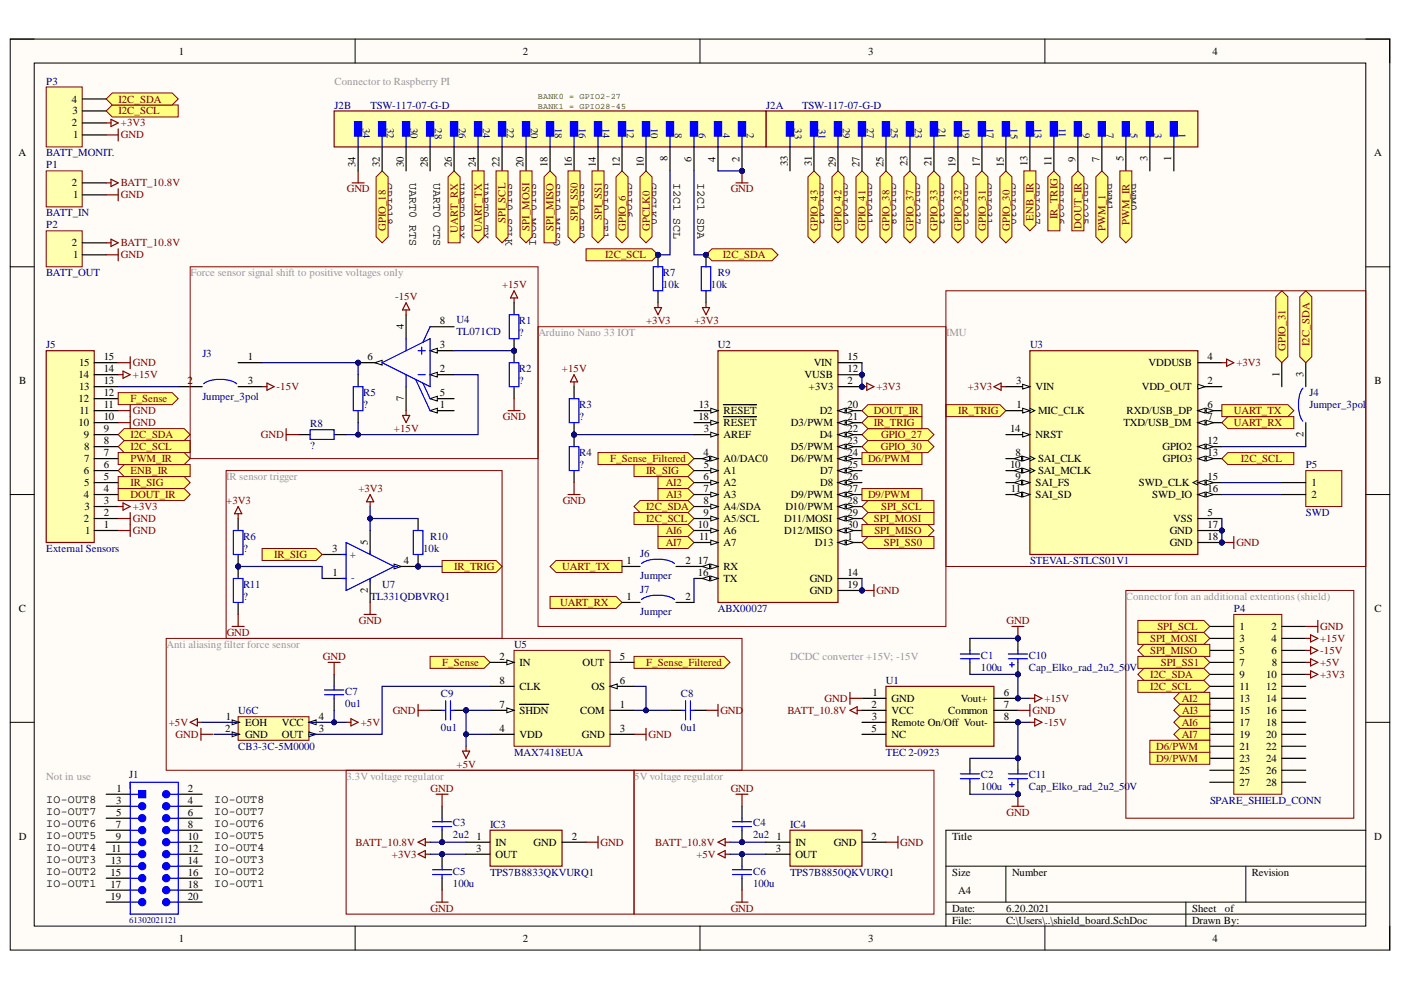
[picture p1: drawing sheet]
<svg xmlns="http://www.w3.org/2000/svg" width="297mm" height="210mm" viewBox="0 0 297 210" stroke-linecap="round" stroke-linejoin="round" font-family="sans-serif">
<defs><g id="words">
<g font-size="2.5">
<text x="81.7" y="38.7" transform="rotate(90 81.7 38.7)">GPIO18</text>
<text x="86.8" y="38.7" transform="rotate(90 86.8 38.7)">UART0 RTS</text>
<text x="91.9" y="38.7" transform="rotate(90 91.9 38.7)">UART0 CTS</text>
<text x="97.1" y="38.7" transform="rotate(90 97.1 38.7)">UART0 RX</text>
<text x="102.1" y="38.7" transform="rotate(90 102.1 38.7)">UART0 TX</text>
<text x="107.2" y="38.7" transform="rotate(90 107.2 38.7)">SPI0 SCLK</text>
<text x="112.3" y="38.7" transform="rotate(90 112.3 38.7)">SPI0 MOSI</text>
<text x="117.4" y="38.7" transform="rotate(90 117.4 38.7)">SPI0 MISO</text>
<text x="122.4" y="38.7" transform="rotate(90 122.4 38.7)">SPI0 CE0</text>
<text x="127.5" y="38.7" transform="rotate(90 127.5 38.7)">SPI0 CE1</text>
<text x="132.6" y="38.7" transform="rotate(90 132.6 38.7)">GPIO6</text>
<text x="137.7" y="38.7" transform="rotate(90 137.7 38.7)">GPCLK0</text>
<text x="142.8" y="38.7" transform="rotate(90 142.8 38.7)">I2C1 SCL</text>
<text x="147.9" y="38.7" transform="rotate(90 147.9 38.7)">I2C1 SDA</text>
<text x="173.3" y="38.7" transform="rotate(90 173.3 38.7)">GPIO43</text>
<text x="178.4" y="38.7" transform="rotate(90 178.4 38.7)">GPIO42</text>
<text x="183.5" y="38.7" transform="rotate(90 183.5 38.7)">GPIO41</text>
<text x="188.6" y="38.7" transform="rotate(90 188.6 38.7)">GPIO38</text>
<text x="193.7" y="38.7" transform="rotate(90 193.7 38.7)">GPIO37</text>
<text x="198.8" y="38.7" transform="rotate(90 198.8 38.7)">GPIO33</text>
<text x="203.8" y="38.7" transform="rotate(90 203.8 38.7)">GPIO32</text>
<text x="208.9" y="38.7" transform="rotate(90 208.9 38.7)">GPIO31</text>
<text x="214" y="38.7" transform="rotate(90 214 38.7)">GPIO30</text>
<text x="219.1" y="38.7" transform="rotate(90 219.1 38.7)">GPIO27</text>
<text x="224.1" y="38.7" transform="rotate(90 224.1 38.7)">GPIO26</text>
<text x="229.3" y="38.7" transform="rotate(90 229.3 38.7)">GPIO25</text>
<text x="234.4" y="38.7" transform="rotate(90 234.4 38.7)">PWM1</text>
<text x="239.5" y="38.7" transform="rotate(90 239.5 38.7)">PWM0</text>
<text x="9.8" y="170.2">IO-OUT8</text>
<text x="9.8" y="172.8">IO-OUT7</text>
<text x="45.4" y="170.2">IO-OUT8</text>
<text x="45.4" y="172.8">IO-OUT7</text>
<text x="9.8" y="175.3">IO-OUT6</text>
<text x="9.8" y="177.8">IO-OUT5</text>
<text x="45.4" y="175.3">IO-OUT6</text>
<text x="45.4" y="177.8">IO-OUT5</text>
<text x="9.8" y="182.9">IO-OUT3</text>
<text x="9.8" y="185.4">IO-OUT2</text>
<text x="9.8" y="180.4">IO-OUT4</text>
<text x="45.4" y="182.9">IO-OUT3</text>
<text x="45.4" y="185.4">IO-OUT2</text>
<text x="45.4" y="180.4">IO-OUT4</text>
<text x="9.8" y="188">IO-OUT1</text>
<text x="45.4" y="188">IO-OUT1</text>
</g>
<g font-size="2.3">
<text x="37.9" y="11.6">1</text>
<text x="110.8" y="11.6">2</text>
<text x="184" y="11.6">3</text>
<text x="257.1" y="11.6">4</text>
<text x="15.2" y="21.7">4</text>
<text x="15.2" y="26.8">2</text>
<text x="15.4" y="24.3">3</text>
<text x="15.5" y="29.3">1</text>
<text x="3.9" y="33.2">A</text>
<text x="75.4" y="35.4" transform="rotate(-90 75.4 35.4)">34</text>
<text x="80.6" y="35.4" transform="rotate(-90 80.6 35.4)">32</text>
<text x="85.6" y="35.4" transform="rotate(-90 85.6 35.4)">30</text>
<text x="90.7" y="35.4" transform="rotate(-90 90.7 35.4)">28</text>
<text x="95.8" y="35.4" transform="rotate(-90 95.8 35.4)">26</text>
<text x="100.9" y="35.4" transform="rotate(-90 100.9 35.4)">24</text>
<text x="105.9" y="35.4" transform="rotate(-90 105.9 35.4)">22</text>
<text x="111" y="35.4" transform="rotate(-90 111 35.4)">20</text>
<text x="116.1" y="35.4" transform="rotate(-90 116.1 35.4)">18</text>
<text x="121.3" y="35.4" transform="rotate(-90 121.3 35.4)">16</text>
<text x="126.3" y="35.4" transform="rotate(-90 126.3 35.4)">14</text>
<text x="131.4" y="35.4" transform="rotate(-90 131.4 35.4)">12</text>
<text x="136.5" y="35.4" transform="rotate(-90 136.5 35.4)">10</text>
<text x="141.6" y="34.2" transform="rotate(-90 141.6 34.2)">8</text>
<text x="146.6" y="34.3" transform="rotate(-90 146.6 34.3)">6</text>
<text x="151.7" y="34.3" transform="rotate(-90 151.7 34.3)">4</text>
<text x="156.8" y="34.3" transform="rotate(-90 156.8 34.3)">2</text>
<text x="167" y="35.3" transform="rotate(-90 167 35.3)">33</text>
<text x="172.1" y="35.2" transform="rotate(-90 172.1 35.2)">31</text>
<text x="177.2" y="35.4" transform="rotate(-90 177.2 35.4)">29</text>
<text x="182.3" y="35.4" transform="rotate(-90 182.3 35.4)">27</text>
<text x="187.3" y="35.4" transform="rotate(-90 187.3 35.4)">25</text>
<text x="192.4" y="35.3" transform="rotate(-90 192.4 35.3)">23</text>
<text x="197.5" y="35.2" transform="rotate(-90 197.5 35.2)">21</text>
<text x="202.6" y="35.4" transform="rotate(-90 202.6 35.4)">19</text>
<text x="207.7" y="35.4" transform="rotate(-90 207.7 35.4)">17</text>
<text x="212.8" y="35.4" transform="rotate(-90 212.8 35.4)">15</text>
<text x="217.9" y="35.3" transform="rotate(-90 217.9 35.3)">13</text>
<text x="223" y="35.2" transform="rotate(-90 223 35.2)">11</text>
<text x="228" y="34.3" transform="rotate(-90 228 34.3)">9</text>
<text x="233.1" y="34.3" transform="rotate(-90 233.1 34.3)">7</text>
<text x="238.2" y="34.2" transform="rotate(-90 238.2 34.2)">5</text>
<text x="243.3" y="34.2" transform="rotate(-90 243.3 34.2)">3</text>
<text x="248.3" y="34.1" transform="rotate(-90 248.3 34.1)">1</text>
<text x="291.3" y="33.2">A</text>
<text x="15.2" y="39.5">2</text>
<text x="15.5" y="42">1</text>
<text x="15.2" y="52.3">2</text>
<text x="15.5" y="54.8">1</text>
<text x="85.6" y="69.8" transform="rotate(-90 85.6 69.8)">4</text>
<text x="93.2" y="68.8">8</text>
<text x="16.8" y="77.6">15</text>
<text x="22" y="76.4">15</text>
<text x="52.5" y="76.4">1</text>
<text x="77.9" y="76.4">6</text>
<text x="93.2" y="73.8">3</text>
<text x="172.5" y="77.6">VIN</text>
<text x="179.7" y="76.4">15</text>
<text x="243.5" y="77.6">VDDUSB</text>
<text x="256" y="76.4">4</text>
<text x="4.1" y="81.4">B</text>
<text x="16.7" y="80.2">14</text>
<text x="16.8" y="82.7">13</text>
<text x="22" y="84">12</text>
<text x="22" y="81.4">13</text>
<text x="22" y="78.9">14</text>
<text x="39.8" y="81.4">2</text>
<text x="52.5" y="81.4">3</text>
<text x="93.2" y="78.9">2</text>
<text x="93.2" y="84">5</text>
<text x="170.6" y="80.2">VUSB</text>
<text x="171.5" y="82.7">+3V3</text>
<text x="179.7" y="78.9">12</text>
<text x="179.7" y="81.4">2</text>
<text x="215.4" y="81.4">3</text>
<text x="219.6" y="82.7">VIN</text>
<text x="242.1" y="82.7">VDD_OUT</text>
<text x="256" y="81.4">2</text>
<text x="271.3" y="79.9" transform="rotate(-90 271.3 79.9)">1</text>
<text x="276.3" y="79.9" transform="rotate(-90 276.3 79.9)">3</text>
<text x="291.4" y="81.4">B</text>
<text x="16.7" y="85.2">12</text>
<text x="16.8" y="87.8">11</text>
<text x="22" y="89">10</text>
<text x="22" y="86.5">11</text>
<text x="85.6" y="85.1" transform="rotate(-90 85.6 85.1)">7</text>
<text x="93.2" y="86.5">1</text>
<text x="148.1" y="89">18</text>
<text x="148.2" y="86.5">13</text>
<text x="153.4" y="87.8">RESET</text>
<text x="173.8" y="87.8">D2</text>
<text x="179.7" y="86.5">20</text>
<text x="179.7" y="89">21</text>
<text x="215.5" y="86.5">1</text>
<text x="220.1" y="87.8">MIC_CLK</text>
<text x="238.9" y="87.8">RXD/USB_DP</text>
<text x="256" y="86.5">6</text>
<text x="256" y="89">7</text>
<text x="16.7" y="90.3">10</text>
<text x="17.8" y="92.9">9</text>
<text x="17.9" y="95.5">8</text>
<text x="22" y="94.2">8</text>
<text x="22" y="91.6">9</text>
<text x="149.3" y="91.6">3</text>
<text x="153.4" y="90.3">RESET</text>
<text x="153.4" y="92.9">AREF</text>
<text x="167.7" y="90.3">D3/PWM</text>
<text x="167.7" y="95.5">D5/PWM</text>
<text x="173.8" y="92.9">D4</text>
<text x="179.7" y="91.6">22</text>
<text x="179.7" y="94.2">23</text>
<text x="214.2" y="91.6">14</text>
<text x="219.6" y="92.9">NRST</text>
<text x="238.2" y="90.3">TXD/USB_DM</text>
<text x="246.5" y="95.5">GPIO2</text>
<text x="256" y="94.2">12</text>
<text x="276.3" y="92.7" transform="rotate(-90 276.3 92.7)">2</text>
<text x="17.8" y="100.5">6</text>
<text x="17.9" y="98">7</text>
<text x="22" y="101.8">5</text>
<text x="22" y="99.3">6</text>
<text x="22" y="96.7">7</text>
<text x="149.2" y="96.7">4</text>
<text x="149.2" y="101.8">6</text>
<text x="149.3" y="99.3">5</text>
<text x="153.4" y="98">A0/DAC0</text>
<text x="153.4" y="100.5">A1</text>
<text x="167.7" y="98">D6/PWM</text>
<text x="173.9" y="100.5">D7</text>
<text x="179.7" y="96.7">24</text>
<text x="179.7" y="99.3">25</text>
<text x="179.7" y="101.8">26</text>
<text x="214.2" y="99.3">10</text>
<text x="215.3" y="96.7">8</text>
<text x="215.3" y="101.8">9</text>
<text x="220.1" y="98">SAI_CLK</text>
<text x="220.1" y="100.5">SAI_MCLK</text>
<text x="246.6" y="98">GPIO3</text>
<text x="256" y="96.7">13</text>
<text x="256" y="101.8">15</text>
<text x="17.8" y="105.6">4</text>
<text x="17.9" y="103.1">5</text>
<text x="22" y="106.9">3</text>
<text x="22" y="104.3">4</text>
<text x="149.2" y="104.3">7</text>
<text x="149.2" y="106.9">8</text>
<text x="153.4" y="103.1">A2</text>
<text x="153.4" y="105.6">A3</text>
<text x="167.7" y="105.6">D9/PWM</text>
<text x="173.9" y="103.1">D8</text>
<text x="179.7" y="104.3">27</text>
<text x="179.7" y="106.9">28</text>
<text x="214.3" y="104.3">11</text>
<text x="219.6" y="103.1">SAI_FS</text>
<text x="219.6" y="105.6">SAI_SD</text>
<text x="241.5" y="103.1">SWD_CLK</text>
<text x="244.3" y="105.6">SWD_IO</text>
<text x="256" y="104.3">16</text>
<text x="278" y="103.1">1</text>
<text x="278" y="105.6">2</text>
<text x="17.8" y="110.7">2</text>
<text x="17.9" y="108.2">3</text>
<text x="18" y="113.2">1</text>
<text x="22" y="112">1</text>
<text x="22" y="109.4">2</text>
<text x="148" y="112">10</text>
<text x="149.2" y="109.4">9</text>
<text x="153.4" y="108.2">A4/SDA</text>
<text x="153.4" y="110.7">A5/SCL</text>
<text x="153.4" y="113.2">A6</text>
<text x="166.3" y="110.7">D11/MOSI</text>
<text x="166.3" y="113.2">D12/MISO</text>
<text x="166.5" y="108.2">D10/PWM</text>
<text x="179.7" y="109.4">29</text>
<text x="179.7" y="112">30</text>
<text x="248" y="113.2">GND</text>
<text x="248.8" y="110.7">VSS</text>
<text x="256" y="109.4">5</text>
<text x="256" y="112">17</text>
<text x="70.4" y="117">3</text>
<text x="78" y="115.5" transform="rotate(-90 78 115.5)">5</text>
<text x="85.6" y="119.6">4</text>
<text x="132.8" y="119.6">1</text>
<text x="145.4" y="119.6">2</text>
<text x="148" y="119.6">17</text>
<text x="148.2" y="114.5">11</text>
<text x="153.4" y="115.8">A7</text>
<text x="172.8" y="115.8">D13</text>
<text x="179.7" y="114.5">1</text>
<text x="248" y="115.8">GND</text>
<text x="256" y="114.5">18</text>
<text x="70.5" y="122.1">1</text>
<text x="78" y="125.7" transform="rotate(-90 78 125.7)">2</text>
<text x="148" y="122.1">16</text>
<text x="153.4" y="120.8">RX</text>
<text x="153.4" y="123.4">TX</text>
<text x="171.7" y="123.4">GND</text>
<text x="171.7" y="125.9">GND</text>
<text x="179.7" y="122.1">14</text>
<text x="179.7" y="124.6">19</text>
<text x="4" y="129.7">C</text>
<text x="132.8" y="127.2">1</text>
<text x="145.4" y="127.2">2</text>
<text x="291.4" y="129.7">C</text>
<text x="262.8" y="133.5">1</text>
<text x="262.8" y="136.1">3</text>
<text x="269.6" y="133.5">2</text>
<text x="269.6" y="136.1">4</text>
<text x="105.9" y="139.9">2</text>
<text x="110.2" y="141.2">IN</text>
<text x="123.5" y="141.2">OUT</text>
<text x="131.4" y="139.9">5</text>
<text x="262.8" y="138.7">5</text>
<text x="262.8" y="141.2">7</text>
<text x="262.8" y="143.8">9</text>
<text x="268.5" y="143.8">10</text>
<text x="269.6" y="138.7">6</text>
<text x="269.7" y="141.2">8</text>
<text x="105.9" y="145">8</text>
<text x="110.2" y="146.3">CLK</text>
<text x="125.4" y="146.3">OS</text>
<text x="131.4" y="145">6</text>
<text x="185" y="147.6">1</text>
<text x="189" y="148.8">GND</text>
<text x="203.7" y="148.8">Vout+</text>
<text x="212.8" y="147.6">6</text>
<text x="262.8" y="146.3">11</text>
<text x="262.8" y="148.8">13</text>
<text x="268.5" y="146.3">12</text>
<text x="268.5" y="148.8">14</text>
<text x="47.7" y="155.2">2</text>
<text x="47.9" y="152.6">1</text>
<text x="52" y="153.9">EOH</text>
<text x="59.7" y="153.9">VCC</text>
<text x="67.6" y="155.2">3</text>
<text x="67.6" y="152.6">4</text>
<text x="105.9" y="155.2">4</text>
<text x="105.9" y="150.1">7</text>
<text x="110.2" y="151.4">SHDN</text>
<text x="123" y="151.4">COM</text>
<text x="131.4" y="150.1">1</text>
<text x="131.4" y="155.2">3</text>
<text x="184.8" y="150.1">2</text>
<text x="184.8" y="155.2">5</text>
<text x="184.9" y="152.6">3</text>
<text x="189" y="151.4">VCC</text>
<text x="189" y="153.9">Remote On/Off Vout-</text>
<text x="201" y="151.4">Common</text>
<text x="212.8" y="150.1">7</text>
<text x="212.8" y="152.6">8</text>
<text x="262.8" y="151.4">15</text>
<text x="262.8" y="153.9">17</text>
<text x="268.5" y="151.4">16</text>
<text x="268.5" y="153.9">18</text>
<text x="52" y="156.4">GND</text>
<text x="59.7" y="156.4">OUT</text>
<text x="110.2" y="156.4">VDD</text>
<text x="123.4" y="156.4">GND</text>
<text x="189" y="156.4">NC</text>
<text x="262.8" y="156.4">19</text>
<text x="262.8" y="159">21</text>
<text x="262.8" y="161.5">23</text>
<text x="268.5" y="156.4">20</text>
<text x="268.5" y="159">22</text>
<text x="268.5" y="161.5">24</text>
<text x="24.7" y="167.8">1</text>
<text x="39.9" y="167.8">2</text>
<text x="262.8" y="164">25</text>
<text x="262.8" y="166.6">27</text>
<text x="268.5" y="164">26</text>
<text x="268.5" y="166.6">28</text>
<text x="24.6" y="170.4">3</text>
<text x="24.6" y="172.9">5</text>
<text x="39.9" y="170.4">4</text>
<text x="39.9" y="172.9">6</text>
<text x="4" y="178">D</text>
<text x="24.5" y="175.5">7</text>
<text x="24.5" y="178">9</text>
<text x="39.9" y="175.5">8</text>
<text x="39.9" y="178">10</text>
<text x="101" y="178">1</text>
<text x="105.1" y="179.3">IN</text>
<text x="113.1" y="179.3">GND</text>
<text x="121.3" y="178">2</text>
<text x="164.7" y="178">1</text>
<text x="168.6" y="179.3">IN</text>
<text x="176.8" y="179.3">GND</text>
<text x="184.8" y="178">2</text>
<text x="201.9" y="178">Title</text>
<text x="291.3" y="178">D</text>
<text x="23.4" y="185.7">15</text>
<text x="23.5" y="183.2">13</text>
<text x="23.6" y="180.6">11</text>
<text x="39.9" y="180.6">12</text>
<text x="39.9" y="183.2">14</text>
<text x="39.9" y="185.7">16</text>
<text x="100.9" y="180.6">3</text>
<text x="105.1" y="181.9">OUT</text>
<text x="164.5" y="180.6">3</text>
<text x="168.6" y="181.9">OUT</text>
<text x="201.9" y="185.7">Size</text>
<text x="214.6" y="185.7">Number</text>
<text x="265.4" y="185.7">Revision</text>
<text x="23.4" y="188.2">17</text>
<text x="23.4" y="190.8">19</text>
<text x="39.9" y="188.2">18</text>
<text x="39.9" y="190.8">20</text>
<text x="203.2" y="189.5">A4</text>
<text x="201.9" y="193.3">Date:</text>
<text x="201.9" y="195.8">File:</text>
<text x="213.3" y="193.3">6.20.2021</text>
<text x="213.3" y="195.8">C:\Users\..\shield_board.SchDoc</text>
<text x="252.7" y="193.3">Sheet</text>
<text x="252.7" y="195.8">Drawn By:</text>
<text x="259.7" y="193.3">of</text>
<text x="37.9" y="199.6">1</text>
<text x="110.8" y="199.6">2</text>
<text x="184" y="199.6">3</text>
<text x="257.1" y="199.6">4</text>
</g>
<g font-size="2.3" fill="#000080">
<text x="9.8" y="17.9">P3</text>
<text x="70.9" y="23">J2B</text>
<text x="78.5" y="23">TSW-117-07-G-D</text>
<text x="162.5" y="23">J2A</text>
<text x="170.1" y="23">TSW-117-07-G-D</text>
<text x="76.9" y="27.1" transform="rotate(90 76.9 27.1)">34</text>
<text x="82" y="27.1" transform="rotate(90 82 27.1)">32</text>
<text x="87.1" y="27.1" transform="rotate(90 87.1 27.1)">30</text>
<text x="92.2" y="27.2" transform="rotate(90 92.2 27.2)">28</text>
<text x="97.3" y="27.1" transform="rotate(90 97.3 27.1)">26</text>
<text x="102.4" y="27.1" transform="rotate(90 102.4 27.1)">24</text>
<text x="107.5" y="27.1" transform="rotate(90 107.5 27.1)">22</text>
<text x="112.5" y="27.1" transform="rotate(90 112.5 27.1)">20</text>
<text x="117.6" y="27.1" transform="rotate(90 117.6 27.1)">18</text>
<text x="122.7" y="27.1" transform="rotate(90 122.7 27.1)">16</text>
<text x="127.8" y="27.1" transform="rotate(90 127.8 27.1)">14</text>
<text x="132.9" y="27.1" transform="rotate(90 132.9 27.1)">12</text>
<text x="138" y="27.1" transform="rotate(90 138 27.1)">10</text>
<text x="143.1" y="28.2" transform="rotate(90 143.1 28.2)">8</text>
<text x="148.2" y="28.2" transform="rotate(90 148.2 28.2)">6</text>
<text x="153.2" y="28.2" transform="rotate(90 153.2 28.2)">4</text>
<text x="158.3" y="28.2" transform="rotate(90 158.3 28.2)">2</text>
<text x="168.5" y="27.2" transform="rotate(90 168.5 27.2)">33</text>
<text x="173.5" y="27.3" transform="rotate(90 173.5 27.3)">31</text>
<text x="178.7" y="27.1" transform="rotate(90 178.7 27.1)">29</text>
<text x="183.8" y="27.1" transform="rotate(90 183.8 27.1)">27</text>
<text x="188.9" y="27.1" transform="rotate(90 188.9 27.1)">25</text>
<text x="193.9" y="27.1" transform="rotate(90 193.9 27.1)">23</text>
<text x="199" y="27.1" transform="rotate(90 199 27.1)">21</text>
<text x="204.1" y="27.1" transform="rotate(90 204.1 27.1)">19</text>
<text x="209.2" y="27.1" transform="rotate(90 209.2 27.1)">17</text>
<text x="214.2" y="27.2" transform="rotate(90 214.2 27.2)">15</text>
<text x="219.3" y="27.1" transform="rotate(90 219.3 27.1)">13</text>
<text x="224.5" y="27.1" transform="rotate(90 224.5 27.1)">11</text>
<text x="229.6" y="28.2" transform="rotate(90 229.6 28.2)">9</text>
<text x="234.6" y="28.2" transform="rotate(90 234.6 28.2)">7</text>
<text x="239.7" y="28.2" transform="rotate(90 239.7 28.2)">5</text>
<text x="244.8" y="28.2" transform="rotate(90 244.8 28.2)">3</text>
<text x="249.9" y="28.2" transform="rotate(90 249.9 28.2)">1</text>
<text x="9.8" y="33.2">BATT_MONIT.</text>
<text x="9.8" y="35.7">P1</text>
<text x="9.8" y="45.8">BATT_IN</text>
<text x="9.8" y="48.4">P2</text>
<text x="9.8" y="58.6">BATT_OUT</text>
<text x="140.5" y="58.6">R7</text>
<text x="152.2" y="58.6">R9</text>
<text x="140.5" y="61.1">10k</text>
<text x="150.7" y="61.1">10k</text>
<text x="96.8" y="68.5">U4</text>
<text x="96.8" y="71">TL071CD</text>
<text x="110" y="68.8">R1</text>
<text x="110" y="71.3">?</text>
<text x="9.8" y="73.8">J5</text>
<text x="42.9" y="75.6">J3</text>
<text x="152.2" y="73.8">U2</text>
<text x="218.4" y="73.8">U3</text>
<text x="77" y="84">R5</text>
<text x="110" y="78.9">R2</text>
<text x="110" y="81.4">?</text>
<text x="277.6" y="84">J4</text>
<text x="42.9" y="84.7">Jumper_3pol</text>
<text x="77" y="86.5">?</text>
<text x="122.8" y="86.5">R3</text>
<text x="122.8" y="89">?</text>
<text x="277.6" y="86.5">Jumper_3pol</text>
<text x="65.7" y="90.6">R8</text>
<text x="65.7" y="95.2">?</text>
<text x="122.8" y="96.7">R4</text>
<text x="122.8" y="99.3">?</text>
<text x="276.9" y="99.3">P5</text>
<text x="276.9" y="109.4">SWD</text>
<text x="9.8" y="117">External Sensors</text>
<text x="51.5" y="114.5">R6</text>
<text x="51.5" y="117">?</text>
<text x="74.2" y="118.3">+</text>
<text x="89.7" y="117">10k</text>
<text x="91.2" y="114.5">R10</text>
<text x="135.7" y="118">J6</text>
<text x="218.4" y="119.6">STEVAL-STLCS01V1</text>
<text x="51.5" y="124.6">R11</text>
<text x="74.5" y="123.1">-</text>
<text x="81.1" y="124.6">U7</text>
<text x="135.7" y="122.9">Jumper</text>
<text x="135.7" y="125.7">J7</text>
<text x="51.5" y="127.2">?</text>
<text x="78.5" y="127.2">TL331QDBVRQ1</text>
<text x="135.7" y="130.5">Jumper</text>
<text x="152.2" y="129.7">ABX00027</text>
<text x="261.6" y="129.7">P4</text>
<text x="109" y="137.4">U5</text>
<text x="208" y="139.7">C1</text>
<text x="208" y="142.2">100u</text>
<text x="218.1" y="139.7">C10</text>
<text x="218.1" y="142.2">Cap_Elko_rad_2u2_50V</text>
<text x="73.2" y="147.3">C7</text>
<text x="73.2" y="149.8">0u1</text>
<text x="93.5" y="147.8">C9</text>
<text x="144.3" y="147.8">C8</text>
<text x="187.8" y="145">U1</text>
<text x="50.5" y="151.4">U6C</text>
<text x="93.5" y="154.9">0u1</text>
<text x="144.3" y="154.9">0u1</text>
<text x="50.5" y="159">CB3-3C-5M0000</text>
<text x="109" y="160.2">MAX7418EUA</text>
<text x="187.8" y="160.2">TEC 2-0923</text>
<text x="27.4" y="165.1">J1</text>
<text x="208" y="165.1">C2</text>
<text x="208" y="167.6">100u</text>
<text x="218.1" y="165.1">C11</text>
<text x="218.1" y="167.6">Cap_Elko_rad_2u2_50V</text>
<text x="256.5" y="170.4">SPARE_SHIELD_CONN</text>
<text x="96" y="175.2">C3</text>
<text x="96" y="177.7">2u2</text>
<text x="103.9" y="175.5">IC3</text>
<text x="159.7" y="175.2">C4</text>
<text x="159.7" y="177.7">2u2</text>
<text x="167.5" y="175.5">IC4</text>
<text x="96" y="185.4">C5</text>
<text x="103.9" y="185.7">TPS7B8833QKVURQ1</text>
<text x="159.7" y="185.4">C6</text>
<text x="167.5" y="185.7">TPS7B8850QKVURQ1</text>
<text x="96" y="188">100u</text>
<text x="159.7" y="188">100u</text>
</g>
<g font-size="2.3" fill="#999">
<text x="70.9" y="17.9">Connector to Raspberry PI</text>
<text x="40.4" y="58.6">Force sensor signal shift to positive voltages only</text>
<text x="114.1" y="71.3">Arduino Nano 33 IOT</text>
<text x="200.6" y="71.3">IMU</text>
<text x="48" y="101.8">IR sensor trigger</text>
<text x="238.7" y="127.2">Connector fon an additional extentions (shield)</text>
<text x="35.3" y="137.4">Anti aliasing filter force sensor</text>
<text x="167.5" y="139.9">DCDC converter +15V; -15V</text>
<text x="9.8" y="165.3">Not in use</text>
<text x="73.4" y="165.3">3.3V voltage regulator</text>
<text x="134.5" y="165.3">5V voltage regulator</text>
</g>
<g font-size="2.3" fill="#800000">
<text x="25.1" y="21.7">I2C_SDA</text>
<text x="25.1" y="24.3">I2C_SCL</text>
<text x="25.6" y="26.8">+3V3</text>
<text x="25.6" y="29.3">GND</text>
<text x="25.6" y="39.5">BATT_10.8V</text>
<text x="73.5" y="40.8">GND</text>
<text x="154.9" y="40.8">GND</text>
<text x="25.6" y="42">GND</text>
<text x="107.2" y="47.4" transform="rotate(-90 107.2 47.4)">SPI_SCL</text>
<text x="122.5" y="46.9" transform="rotate(-90 122.5 46.9)">SPI_SS0</text>
<text x="127.6" y="46.7" transform="rotate(-90 127.6 46.7)">SPI_SS1</text>
<text x="219.1" y="46.9" transform="rotate(-90 219.1 46.9)">ENB_IR</text>
<text x="224.2" y="46.4" transform="rotate(-90 224.2 46.4)">IR_TRIG</text>
<text x="239.5" y="47.7" transform="rotate(-90 239.5 47.7)">PWM_IR</text>
<text x="25.6" y="52.3">BATT_10.8V</text>
<text x="81.8" y="49" transform="rotate(-90 81.8 49)">GPIO_18</text>
<text x="97.1" y="49.3" transform="rotate(-90 97.1 49.3)">UART_RX</text>
<text x="102.1" y="49.2" transform="rotate(-90 102.1 49.2)">UART_TX</text>
<text x="112.3" y="48.9" transform="rotate(-90 112.3 48.9)">SPI_MOSI</text>
<text x="117.4" y="48.9" transform="rotate(-90 117.4 48.9)">SPI_MISO</text>
<text x="132.7" y="49" transform="rotate(-90 132.7 49)">GPIO_6</text>
<text x="137.7" y="49" transform="rotate(-90 137.7 49)">GPCLK0</text>
<text x="173.4" y="49" transform="rotate(-90 173.4 49)">GPIO_43</text>
<text x="178.4" y="49" transform="rotate(-90 178.4 49)">GPIO_42</text>
<text x="183.5" y="49" transform="rotate(-90 183.5 49)">GPIO_41</text>
<text x="188.6" y="49" transform="rotate(-90 188.6 49)">GPIO_38</text>
<text x="193.7" y="49" transform="rotate(-90 193.7 49)">GPIO_37</text>
<text x="198.8" y="49" transform="rotate(-90 198.8 49)">GPIO_33</text>
<text x="203.8" y="49" transform="rotate(-90 203.8 49)">GPIO_32</text>
<text x="209" y="49" transform="rotate(-90 209 49)">GPIO_31</text>
<text x="214.1" y="49" transform="rotate(-90 214.1 49)">GPIO_30</text>
<text x="229.3" y="48.6" transform="rotate(-90 229.3 48.6)">DOUT_IR</text>
<text x="234.4" y="49" transform="rotate(-90 234.4 49)">PWM_1</text>
<text x="25.6" y="54.8">GND</text>
<text x="128.3" y="54.8">I2C_SCL</text>
<text x="153.2" y="54.8">I2C_SDA</text>
<text x="83.8" y="63.7">-15V</text>
<text x="106.4" y="61.1">+15V</text>
<text x="137" y="68.8">+3V3</text>
<text x="147.2" y="68.8">+3V3</text>
<text x="28.2" y="77.6">GND</text>
<text x="262.1" y="77.6">+3V3</text>
<text x="272.5" y="74.3" transform="rotate(-90 272.5 74.3)">GPIO_31</text>
<text x="277.6" y="73.3" transform="rotate(-90 277.6 73.3)">I2C_SDA</text>
<text x="28.2" y="80.2">+15V</text>
<text x="58.6" y="82.7">-15V</text>
<text x="119.1" y="78.9">+15V</text>
<text x="185.8" y="82.7">+3V3</text>
<text x="205.2" y="82.7">+3V3</text>
<text x="27.7" y="85.2">F_Sense</text>
<text x="28.2" y="87.8">GND</text>
<text x="106.6" y="89">GND</text>
<text x="185.3" y="87.8">DOUT_IR</text>
<text x="203.2" y="87.8">IR_TRIG</text>
<text x="261.6" y="87.8">UART_TX</text>
<text x="27.7" y="95.5">I2C_SCL</text>
<text x="27.7" y="92.9">I2C_SDA</text>
<text x="28.2" y="90.3">GND</text>
<text x="55.3" y="92.9">GND</text>
<text x="83.5" y="91.6">+15V</text>
<text x="185.3" y="90.3">IR_TRIG</text>
<text x="186.7" y="95.5">GPIO_30</text>
<text x="186.8" y="92.9">GPIO_27</text>
<text x="261.6" y="90.3">UART_RX</text>
<text x="27.7" y="100.5">ENB_IR</text>
<text x="27.7" y="98">PWM_IR</text>
<text x="129.4" y="98">F_Sense_Filtered</text>
<text x="137" y="100.5">IR_SIG</text>
<text x="184" y="98">D6/PWM</text>
<text x="263.1" y="98">I2C_SCL</text>
<text x="27.7" y="103.1">IR_SIG</text>
<text x="27.7" y="105.6">DOUT_IR</text>
<text x="48" y="106.9">+3V3</text>
<text x="76" y="104.3">+3V3</text>
<text x="119.3" y="106.9">GND</text>
<text x="141.1" y="103.1">AI2</text>
<text x="141.2" y="105.6">AI3</text>
<text x="184" y="105.6">D9/PWM</text>
<text x="28.2" y="113.2">GND</text>
<text x="28.2" y="108.2">+3V3</text>
<text x="28.2" y="110.7">GND</text>
<text x="137" y="108.2">I2C_SDA</text>
<text x="137" y="110.7">I2C_SCL</text>
<text x="141.1" y="113.2">AI6</text>
<text x="185.3" y="110.7">SPI_MOSI</text>
<text x="185.4" y="113.2">SPI_MISO</text>
<text x="186.8" y="108.2">SPI_SCL</text>
<text x="58.1" y="118.3">IR_SIG</text>
<text x="141.1" y="115.8">AI7</text>
<text x="187.4" y="115.8">SPI_SS0</text>
<text x="262.1" y="115.8">GND</text>
<text x="96.3" y="120.8">IR_TRIG</text>
<text x="119.2" y="120.8">UART_TX</text>
<text x="185.8" y="125.9">GND</text>
<text x="118.8" y="128.4">UART_RX</text>
<text x="48.1" y="134.8">GND</text>
<text x="76.1" y="132.3">GND</text>
<text x="213.4" y="132.3">GND</text>
<text x="243.9" y="136.1">SPI_MOSI</text>
<text x="245.4" y="133.5">SPI_SCL</text>
<text x="279.9" y="133.5">GND</text>
<text x="279.9" y="136.1">+15V</text>
<text x="68.5" y="139.9">GND</text>
<text x="93.8" y="141.2">F_Sense</text>
<text x="137" y="141.2">F_Sense_Filtered</text>
<text x="243.9" y="138.7">SPI_MISO</text>
<text x="243.9" y="143.8">I2C_SDA</text>
<text x="246.1" y="141.2">SPI_SS1</text>
<text x="279.9" y="138.7">-15V</text>
<text x="279.9" y="141.2">+5V</text>
<text x="279.9" y="143.8">+3V3</text>
<text x="174.8" y="148.8">GND</text>
<text x="221.4" y="148.8">+15V</text>
<text x="243.9" y="146.3">I2C_SCL</text>
<text x="250.5" y="148.8">AI2</text>
<text x="35.8" y="153.9">+5V</text>
<text x="76.5" y="153.9">+5V</text>
<text x="83.3" y="151.4">GND</text>
<text x="152.7" y="151.4">GND</text>
<text x="166.9" y="151.4">BATT_10.8V</text>
<text x="218.9" y="151.4">GND</text>
<text x="221.4" y="153.9">-15V</text>
<text x="250.5" y="153.9">AI6</text>
<text x="250.6" y="151.4">AI3</text>
<text x="37.2" y="156.4">GND</text>
<text x="137.5" y="156.4">GND</text>
<text x="245.1" y="161.5">D9/PWM</text>
<text x="245.1" y="159">D6/PWM</text>
<text x="250.5" y="156.4">AI7</text>
<text x="91.3" y="167.8">GND</text>
<text x="96.8" y="162.8">+5V</text>
<text x="154.9" y="167.8">GND</text>
<text x="213.4" y="172.9">GND</text>
<text x="75.4" y="179.3">BATT_10.8V</text>
<text x="127.3" y="179.3">GND</text>
<text x="138.9" y="179.3">BATT_10.8V</text>
<text x="190.9" y="179.3">GND</text>
<text x="83.1" y="181.9">+3V3</text>
<text x="147.6" y="181.9">+5V</text>
<text x="91.3" y="193.3">GND</text>
<text x="154.9" y="193.3">GND</text>
</g>
<text font-size="1.9" fill="#000080" x="27.4" y="195.7">61302021121</text>
<g font-size="1.8" fill="#008000">
<text x="114.1" y="21">BANK0 = GPIO2-27</text>
<text x="114.1" y="23">BANK1 = GPIO28-45</text>
</g>
</g></defs>
<path d="M2.2 8.3h292.5v193.1h-292.5z" fill-rule="evenodd" fill="#fffcf8"/>
<path d="M2.2 8.3h292.5v193.1h-292.5z" fill="none" stroke="#000" stroke-width=".21"/>
<path d="M7.3 13.4h282.3v183h-282.3z" fill-rule="evenodd" fill="#fffcf8"/>
<g fill="none" stroke="#000" stroke-width=".21">
<path d="M2.2 8.3h5.1M7.3 13.4h282.3v183h-282.3zM75.3 8.3v5.1M148.4 8.3v5.1M221.5 8.3v5.1M289.6 8.3h5.1v5.1M2.2 56.6h5.1M289.6 56.6h5.1M2.2 104.9h5.1M289.6 104.9h5.1M2.2 153.1h5.1M289.6 153.1h5.1"/>
<path d="M289.6 176h-89v20.4M75.3 196.4v5M148.4 196.4v5M200.6 183.6h89M200.6 191.3h89M200.6 193.8h89M213.3 183.6v7.7M221.5 196.4v5M251.4 191.3v5.1M264.1 183.6v7.7M294.7 196.4v5"/>
</g>
<circle cx="182.8" cy="79.4" r=".51" fill="#000080"/>
<circle cx="182.8" cy="79.4" r=".51" fill="none" stroke="#000080" stroke-width=".21"/>
<circle cx="182.8" cy="82" r=".51" fill="#000080"/>
<circle cx="182.8" cy="82" r=".51" fill="none" stroke="#000080" stroke-width=".21"/>
<circle cx="182.8" cy="125.2" r=".51" fill="#000080"/>
<circle cx="182.8" cy="125.2" r=".51" fill="none" stroke="#000080" stroke-width=".21"/>
<path d="M152.2 74.4h25.5v53.3h-25.5z" fill-rule="evenodd" fill="#ffffb0"/>
<path d="M152.2 74.4h25.5v53.3h-25.5z" fill="none" stroke="#800000" stroke-width=".25"/>
<path d="M147.1 87.1h5.1" fill="none" stroke="#000" stroke-width=".25"/>
<path d="M150.7 86.6l1.5 .5-1.5 .5z" fill="#f8fcff"/>
<path d="M150.7 86.6l1.5 .5-1.5 .5z" fill="none" stroke="#000" stroke-width=".21"/>
<path d="M147.1 89.6h5.1M153.4 85.8h7" fill="none" stroke="#000" stroke-width=".25"/>
<path d="M150.7 89.1l1.5 .5-1.5 .5z" fill="#f8fcff"/>
<path d="M150.7 89.1l1.5 .5-1.5 .5z" fill="none" stroke="#000" stroke-width=".21"/>
<path d="M147.1 92.2h5.1M153.4 88.3h7" fill="none" stroke="#000" stroke-width=".25"/>
<path d="M150.7 91.6l1.5 .6-1.5 .5z" fill="#f8fcff"/>
<path d="M150.7 91.6l1.5 .6-1.5 .5z" fill="none" stroke="#000" stroke-width=".21"/>
<path d="M147.1 97.2h5.1" fill="none" stroke="#000" stroke-width=".25"/>
<path d="M150.7 96.7l1.5 .5-1.5 .5z" fill="#f8fcff"/>
<path d="M150.7 96.7l1.5 .5-1.5 .5z" fill="none" stroke="#000" stroke-width=".21"/>
<path d="M148.9 97.2l1.5-.5v1z" fill="#f8fcff"/>
<path d="M148.9 97.2l1.5-.5v1z" fill="none" stroke="#000" stroke-width=".21"/>
<path d="M147.1 99.8h5.1" fill="none" stroke="#000" stroke-width=".25"/>
<path d="M150.7 99.3l1.5 .5-1.5 .5z" fill="#f8fcff"/>
<path d="M150.7 99.3l1.5 .5-1.5 .5z" fill="none" stroke="#000" stroke-width=".21"/>
<path d="M147.1 102.3h5.1" fill="none" stroke="#000" stroke-width=".25"/>
<path d="M150.7 101.8l1.5 .5-1.5 .5z" fill="#f8fcff"/>
<path d="M150.7 101.8l1.5 .5-1.5 .5z" fill="none" stroke="#000" stroke-width=".21"/>
<path d="M147.1 104.9h5.1" fill="none" stroke="#000" stroke-width=".25"/>
<path d="M150.7 104.3l1.5 .6-1.5 .5z" fill="#f8fcff"/>
<path d="M150.7 104.3l1.5 .6-1.5 .5z" fill="none" stroke="#000" stroke-width=".21"/>
<path d="M147.1 107.4h5.1" fill="none" stroke="#000" stroke-width=".25"/>
<path d="M150.7 106.9l1.5 .5-1.5 .5z" fill="#f8fcff"/>
<path d="M150.7 106.9l1.5 .5-1.5 .5z" fill="none" stroke="#000" stroke-width=".21"/>
<path d="M147.1 109.9h5.1" fill="none" stroke="#000" stroke-width=".25"/>
<path d="M150.7 109.4l1.5 .5-1.5 .6z" fill="#f8fcff"/>
<path d="M150.7 109.4l1.5 .5-1.5 .6z" fill="none" stroke="#000" stroke-width=".21"/>
<path d="M147.1 112.5h5.1" fill="none" stroke="#000" stroke-width=".25"/>
<path d="M150.7 112l1.5 .5-1.5 .5z" fill="#f8fcff"/>
<path d="M150.7 112l1.5 .5-1.5 .5z" fill="none" stroke="#000" stroke-width=".21"/>
<path d="M147.1 115h5.1" fill="none" stroke="#000" stroke-width=".25"/>
<path d="M150.7 114.5l1.5 .5-1.5 .5z" fill="#f8fcff"/>
<path d="M150.7 114.5l1.5 .5-1.5 .5z" fill="none" stroke="#000" stroke-width=".21"/>
<path d="M147.1 120.1h5.1" fill="none" stroke="#000" stroke-width=".25"/>
<path d="M150.7 119.6l1.5 .5-1.5 .5z" fill="#f8fcff"/>
<path d="M150.7 119.6l1.5 .5-1.5 .5z" fill="none" stroke="#000" stroke-width=".21"/>
<path d="M148.9 120.1l1.5-.5v1z" fill="#f8fcff"/>
<path d="M148.9 120.1l1.5-.5v1z" fill="none" stroke="#000" stroke-width=".21"/>
<path d="M147.1 122.6h5.1" fill="none" stroke="#000" stroke-width=".25"/>
<path d="M150.7 122.1l1.5 .5-1.5 .6z" fill="#f8fcff"/>
<path d="M150.7 122.1l1.5 .5-1.5 .6z" fill="none" stroke="#000" stroke-width=".21"/>
<path d="M148.9 122.6l1.5-.5v1.1z" fill="#f8fcff"/>
<path d="M148.9 122.6l1.5-.5v1.1z" fill="none" stroke="#000" stroke-width=".21"/>
<path d="M177.7 76.9h5.1M177.7 79.4h5.1" fill="none" stroke="#000" stroke-width=".25"/>
<circle cx="182.8" cy="79.4" r=".51" fill="#000080"/>
<circle cx="182.8" cy="79.4" r=".51" fill="none" stroke="#000080" stroke-width=".21"/>
<path d="M177.7 82h5.1" fill="none" stroke="#000" stroke-width=".25"/>
<circle cx="182.8" cy="82" r=".51" fill="#000080"/>
<circle cx="182.8" cy="82" r=".51" fill="none" stroke="#000080" stroke-width=".21"/>
<path d="M177.7 87.1h5.1" fill="none" stroke="#000" stroke-width=".25"/>
<path d="M177.7 87.1l1.5-.5v1z" fill="#f8fcff"/>
<path d="M177.7 87.1l1.5-.5v1z" fill="none" stroke="#000" stroke-width=".21"/>
<path d="M179.4 86.6l1.6 .5-1.6 .5z" fill="#f8fcff"/>
<path d="M179.4 86.6l1.6 .5-1.6 .5z" fill="none" stroke="#000" stroke-width=".21"/>
<path d="M177.7 89.6h5.1" fill="none" stroke="#000" stroke-width=".25"/>
<path d="M177.7 89.6l1.5-.5v1z" fill="#f8fcff"/>
<path d="M177.7 89.6l1.5-.5v1z" fill="none" stroke="#000" stroke-width=".21"/>
<path d="M179.4 89.1l1.6 .5-1.6 .5z" fill="#f8fcff"/>
<path d="M179.4 89.1l1.6 .5-1.6 .5z" fill="none" stroke="#000" stroke-width=".21"/>
<path d="M177.7 92.2h5.1" fill="none" stroke="#000" stroke-width=".25"/>
<path d="M177.7 92.2l1.5-.6v1.1z" fill="#f8fcff"/>
<path d="M177.7 92.2l1.5-.6v1.1z" fill="none" stroke="#000" stroke-width=".21"/>
<path d="M179.4 91.6l1.6 .6-1.6 .5z" fill="#f8fcff"/>
<path d="M179.4 91.6l1.6 .6-1.6 .5z" fill="none" stroke="#000" stroke-width=".21"/>
<path d="M177.7 94.7h5.1" fill="none" stroke="#000" stroke-width=".25"/>
<path d="M177.7 94.7l1.5-.5v1z" fill="#f8fcff"/>
<path d="M177.7 94.7l1.5-.5v1z" fill="none" stroke="#000" stroke-width=".21"/>
<path d="M179.4 94.2l1.6 .5-1.6 .5z" fill="#f8fcff"/>
<path d="M179.4 94.2l1.6 .5-1.6 .5z" fill="none" stroke="#000" stroke-width=".21"/>
<path d="M177.7 97.2h5.1" fill="none" stroke="#000" stroke-width=".25"/>
<path d="M177.7 97.2l1.5-.5v1z" fill="#f8fcff"/>
<path d="M177.7 97.2l1.5-.5v1z" fill="none" stroke="#000" stroke-width=".21"/>
<path d="M179.4 96.7l1.6 .5-1.6 .5z" fill="#f8fcff"/>
<path d="M179.4 96.7l1.6 .5-1.6 .5z" fill="none" stroke="#000" stroke-width=".21"/>
<path d="M177.7 99.8h5.1" fill="none" stroke="#000" stroke-width=".25"/>
<path d="M177.7 99.8l1.5-.5v1z" fill="#f8fcff"/>
<path d="M177.7 99.8l1.5-.5v1z" fill="none" stroke="#000" stroke-width=".21"/>
<path d="M179.4 99.3l1.6 .5-1.6 .5z" fill="#f8fcff"/>
<path d="M179.4 99.3l1.6 .5-1.6 .5z" fill="none" stroke="#000" stroke-width=".21"/>
<path d="M177.7 102.3h5.1" fill="none" stroke="#000" stroke-width=".25"/>
<path d="M177.7 102.3l1.5-.5v1z" fill="#f8fcff"/>
<path d="M177.7 102.3l1.5-.5v1z" fill="none" stroke="#000" stroke-width=".21"/>
<path d="M179.4 101.8l1.6 .5-1.6 .5z" fill="#f8fcff"/>
<path d="M179.4 101.8l1.6 .5-1.6 .5z" fill="none" stroke="#000" stroke-width=".21"/>
<path d="M177.7 104.9h5.1" fill="none" stroke="#000" stroke-width=".25"/>
<path d="M177.7 104.9l1.5-.6v1.1z" fill="#f8fcff"/>
<path d="M177.7 104.9l1.5-.6v1.1z" fill="none" stroke="#000" stroke-width=".21"/>
<path d="M179.4 104.3l1.6 .6-1.6 .5z" fill="#f8fcff"/>
<path d="M179.4 104.3l1.6 .6-1.6 .5z" fill="none" stroke="#000" stroke-width=".21"/>
<path d="M177.7 107.4h5.1" fill="none" stroke="#000" stroke-width=".25"/>
<path d="M177.7 107.4l1.5-.5v1z" fill="#f8fcff"/>
<path d="M177.7 107.4l1.5-.5v1z" fill="none" stroke="#000" stroke-width=".21"/>
<path d="M179.4 106.9l1.6 .5-1.6 .5z" fill="#f8fcff"/>
<path d="M179.4 106.9l1.6 .5-1.6 .5z" fill="none" stroke="#000" stroke-width=".21"/>
<path d="M177.7 109.9h5.1" fill="none" stroke="#000" stroke-width=".25"/>
<path d="M177.7 109.9l1.5-.5v1.1z" fill="#f8fcff"/>
<path d="M177.7 109.9l1.5-.5v1.1z" fill="none" stroke="#000" stroke-width=".21"/>
<path d="M179.4 109.4l1.6 .5-1.6 .6z" fill="#f8fcff"/>
<path d="M179.4 109.4l1.6 .5-1.6 .6z" fill="none" stroke="#000" stroke-width=".21"/>
<path d="M177.7 112.5h5.1" fill="none" stroke="#000" stroke-width=".25"/>
<path d="M177.7 112.5l1.5-.5v1z" fill="#f8fcff"/>
<path d="M177.7 112.5l1.5-.5v1z" fill="none" stroke="#000" stroke-width=".21"/>
<path d="M179.4 112l1.6 .5-1.6 .5z" fill="#f8fcff"/>
<path d="M179.4 112l1.6 .5-1.6 .5z" fill="none" stroke="#000" stroke-width=".21"/>
<path d="M177.7 115h5.1" fill="none" stroke="#000" stroke-width=".25"/>
<path d="M177.7 115l1.5-.5v1z" fill="#f8fcff"/>
<path d="M177.7 115l1.5-.5v1z" fill="none" stroke="#000" stroke-width=".21"/>
<path d="M179.4 114.5l1.6 .5-1.6 .5z" fill="#f8fcff"/>
<path d="M179.4 114.5l1.6 .5-1.6 .5z" fill="none" stroke="#000" stroke-width=".21"/>
<path d="M177.7 122.7h5.1M177.7 125.2h5.1" fill="none" stroke="#000" stroke-width=".25"/>
<circle cx="182.8" cy="125.2" r=".51" fill="#000080"/>
<circle cx="182.8" cy="125.2" r=".51" fill="none" stroke="#000080" stroke-width=".21"/>
<path d="M162.4 23.5h91.6v7.7h-91.6z" fill-rule="evenodd" fill="#ffffb0"/>
<path d="M162.4 23.5h91.6v7.7h-91.6z" fill="none" stroke="#800000" stroke-width=".25"/>
<path d="M248.1 25.8h1.5v3.1h-1.5z" fill-rule="evenodd" fill="#00f"/>
<path d="M248.1 25.8h1.5v3.1h-1.5zM248.9 28.1v3.1" fill="none" stroke="#00f" stroke-width=".25"/>
<path d="M243 25.8h1.6v3.1h-1.6z" fill-rule="evenodd" fill="#00f"/>
<path d="M243 25.8h1.6v3.1h-1.6zM243.8 28.1v3.1" fill="none" stroke="#00f" stroke-width=".25"/>
<path d="M237.9 25.8h1.6v3.1h-1.6z" fill-rule="evenodd" fill="#00f"/>
<path d="M237.9 25.8h1.6v3.1h-1.6zM238.7 28.1v3.1" fill="none" stroke="#00f" stroke-width=".25"/>
<path d="M232.9 25.8h1.5v3.1h-1.5z" fill-rule="evenodd" fill="#00f"/>
<path d="M232.9 25.8h1.5v3.1h-1.5zM233.6 28.1v3.1" fill="none" stroke="#00f" stroke-width=".25"/>
<path d="M227.8 25.8h1.5v3.1h-1.5z" fill-rule="evenodd" fill="#00f"/>
<path d="M227.8 25.8h1.5v3.1h-1.5zM228.5 28.1v3.1" fill="none" stroke="#00f" stroke-width=".25"/>
<path d="M222.7 25.8h1.5v3.1h-1.5z" fill-rule="evenodd" fill="#00f"/>
<path d="M222.7 25.8h1.5v3.1h-1.5zM223.4 28.1v3.1" fill="none" stroke="#00f" stroke-width=".25"/>
<path d="M217.6 25.8h1.5v3.1h-1.5z" fill-rule="evenodd" fill="#00f"/>
<path d="M217.6 25.8h1.5v3.1h-1.5zM218.4 28.1v3.1" fill="none" stroke="#00f" stroke-width=".25"/>
<path d="M212.5 25.8h1.5v3.1h-1.5z" fill-rule="evenodd" fill="#00f"/>
<path d="M212.5 25.8h1.5v3.1h-1.5zM213.3 28.1v3.1" fill="none" stroke="#00f" stroke-width=".25"/>
<path d="M207.4 25.8h1.6v3.1h-1.6z" fill-rule="evenodd" fill="#00f"/>
<path d="M207.4 25.8h1.6v3.1h-1.6zM208.2 28.1v3.1" fill="none" stroke="#00f" stroke-width=".25"/>
<path d="M202.3 25.8h1.6v3.1h-1.6z" fill-rule="evenodd" fill="#00f"/>
<path d="M202.3 25.8h1.6v3.1h-1.6zM203.1 28.1v3.1" fill="none" stroke="#00f" stroke-width=".25"/>
<path d="M197.2 25.8h1.6v3.1h-1.6z" fill-rule="evenodd" fill="#00f"/>
<path d="M197.2 25.8h1.6v3.1h-1.6zM198 28.1v3.1" fill="none" stroke="#00f" stroke-width=".25"/>
<path d="M192.2 25.8h1.5v3.1h-1.5z" fill-rule="evenodd" fill="#00f"/>
<path d="M192.2 25.8h1.5v3.1h-1.5zM192.9 28.1v3.1" fill="none" stroke="#00f" stroke-width=".25"/>
<path d="M187.1 25.8h1.5v3.1h-1.5z" fill-rule="evenodd" fill="#00f"/>
<path d="M187.1 25.8h1.5v3.1h-1.5zM187.8 28.1v3.1" fill="none" stroke="#00f" stroke-width=".25"/>
<path d="M182 25.8h1.5v3.1h-1.5z" fill-rule="evenodd" fill="#00f"/>
<path d="M182 25.8h1.5v3.1h-1.5zM182.8 28.1v3.1" fill="none" stroke="#00f" stroke-width=".25"/>
<path d="M176.9 25.8h1.5v3.1h-1.5z" fill-rule="evenodd" fill="#00f"/>
<path d="M176.9 25.8h1.5v3.1h-1.5zM177.7 28.1v3.1" fill="none" stroke="#00f" stroke-width=".25"/>
<path d="M171.8 25.8h1.5v3.1h-1.5z" fill-rule="evenodd" fill="#00f"/>
<path d="M171.8 25.8h1.5v3.1h-1.5zM172.6 28.1v3.1" fill="none" stroke="#00f" stroke-width=".25"/>
<path d="M166.7 25.8h1.6v3.1h-1.6z" fill-rule="evenodd" fill="#00f"/>
<path d="M166.7 25.8h1.6v3.1h-1.6zM167.5 28.1v3.1" fill="none" stroke="#00f" stroke-width=".25"/>
<g fill="none" stroke="#000" stroke-width=".25">
<path d="M167.5 31.2v5M172.6 31.2v5M177.7 31.2v5M182.8 31.2v5M187.8 31.2v5M192.9 31.2v5M198 31.2v5M203.1 31.2v5M208.2 31.2v5M213.3 31.2v5M218.4 31.2v5M223.4 31.2v5"/>
<path d="M228.5 31.2v5M233.6 31.2v5M238.7 31.2v5M243.8 31.2v5M248.9 31.2v5"/>
</g>
<circle cx="157.3" cy="36.2" r=".51" fill="#000080"/>
<circle cx="157.3" cy="36.2" r=".51" fill="none" stroke="#000080" stroke-width=".21"/>
<path d="M70.8 23.5h91.6v7.7h-91.6z" fill-rule="evenodd" fill="#ffffb0"/>
<path d="M70.8 23.5h91.6v7.7h-91.6z" fill="none" stroke="#800000" stroke-width=".25"/>
<path d="M156.5 25.8h1.6v3.1h-1.6z" fill-rule="evenodd" fill="#00f"/>
<path d="M156.5 25.8h1.6v3.1h-1.6zM157.3 28.1v3.1" fill="none" stroke="#00f" stroke-width=".25"/>
<path d="M151.5 25.8h1.5v3.1h-1.5z" fill-rule="evenodd" fill="#00f"/>
<path d="M151.5 25.8h1.5v3.1h-1.5zM152.2 28.1v3.1" fill="none" stroke="#00f" stroke-width=".25"/>
<path d="M146.4 25.8h1.5v3.1h-1.5z" fill-rule="evenodd" fill="#00f"/>
<path d="M146.4 25.8h1.5v3.1h-1.5zM147.1 28.1v3.1" fill="none" stroke="#00f" stroke-width=".25"/>
<path d="M141.3 25.8h1.5v3.1h-1.5z" fill-rule="evenodd" fill="#00f"/>
<path d="M141.3 25.8h1.5v3.1h-1.5zM142.1 28.1v3.1" fill="none" stroke="#00f" stroke-width=".25"/>
<path d="M136.2 25.8h1.5v3.1h-1.5z" fill-rule="evenodd" fill="#00f"/>
<path d="M136.2 25.8h1.5v3.1h-1.5zM137 28.1v3.1" fill="none" stroke="#00f" stroke-width=".25"/>
<path d="M131.1 25.8h1.5v3.1h-1.5z" fill-rule="evenodd" fill="#00f"/>
<path d="M131.1 25.8h1.5v3.1h-1.5zM131.9 28.1v3.1" fill="none" stroke="#00f" stroke-width=".25"/>
<path d="M126 25.8h1.6v3.1h-1.6z" fill-rule="evenodd" fill="#00f"/>
<path d="M126 25.8h1.6v3.1h-1.6zM126.8 28.1v3.1" fill="none" stroke="#00f" stroke-width=".25"/>
<path d="M120.9 25.8h1.6v3.1h-1.6z" fill-rule="evenodd" fill="#00f"/>
<path d="M120.9 25.8h1.6v3.1h-1.6zM121.7 28.1v3.1" fill="none" stroke="#00f" stroke-width=".25"/>
<path d="M115.9 25.8h1.5v3.1h-1.5z" fill-rule="evenodd" fill="#00f"/>
<path d="M115.9 25.8h1.5v3.1h-1.5zM116.6 28.1v3.1" fill="none" stroke="#00f" stroke-width=".25"/>
<path d="M110.8 25.8h1.5v3.1h-1.5z" fill-rule="evenodd" fill="#00f"/>
<path d="M110.8 25.8h1.5v3.1h-1.5zM111.5 28.1v3.1" fill="none" stroke="#00f" stroke-width=".25"/>
<path d="M105.7 25.8h1.5v3.1h-1.5z" fill-rule="evenodd" fill="#00f"/>
<path d="M105.7 25.8h1.5v3.1h-1.5zM106.4 28.1v3.1" fill="none" stroke="#00f" stroke-width=".25"/>
<path d="M100.6 25.8h1.5v3.1h-1.5z" fill-rule="evenodd" fill="#00f"/>
<path d="M100.6 25.8h1.5v3.1h-1.5zM101.4 28.1v3.1" fill="none" stroke="#00f" stroke-width=".25"/>
<path d="M95.5 25.8h1.5v3.1h-1.5z" fill-rule="evenodd" fill="#00f"/>
<path d="M95.5 25.8h1.5v3.1h-1.5zM96.3 28.1v3.1" fill="none" stroke="#00f" stroke-width=".25"/>
<path d="M90.4 25.8h1.6v3.1h-1.6z" fill-rule="evenodd" fill="#00f"/>
<path d="M90.4 25.8h1.6v3.1h-1.6zM91.2 28.1v3.1" fill="none" stroke="#00f" stroke-width=".25"/>
<path d="M85.3 25.8h1.6v3.1h-1.6z" fill-rule="evenodd" fill="#00f"/>
<path d="M85.3 25.8h1.6v3.1h-1.6zM86.1 28.1v3.1" fill="none" stroke="#00f" stroke-width=".25"/>
<path d="M80.3 25.8h1.5v3.1h-1.5z" fill-rule="evenodd" fill="#00f"/>
<path d="M80.3 25.8h1.5v3.1h-1.5zM81 28.1v3.1" fill="none" stroke="#00f" stroke-width=".25"/>
<path d="M75.2 25.8h1.5v3.1h-1.5z" fill-rule="evenodd" fill="#00f"/>
<path d="M75.2 25.8h1.5v3.1h-1.5zM75.9 28.1v3.1" fill="none" stroke="#00f" stroke-width=".25"/>
<path d="M157.3 31.2v5" fill="none" stroke="#000" stroke-width=".25"/>
<circle cx="157.3" cy="36.2" r=".51" fill="#000080"/>
<circle cx="157.3" cy="36.2" r=".51" fill="none" stroke="#000080" stroke-width=".21"/>
<g fill="none" stroke="#000" stroke-width=".25">
<path d="M75.9 31.2v5M81 31.2v5M86.1 31.2v5M91.2 31.2v5M96.3 31.2v5M101.4 31.2v5M106.4 31.2v5M111.5 31.2v5M116.6 31.2v5M121.7 31.2v5M126.8 31.2v5M131.9 31.2v5"/>
<path d="M137 31.2v5M142.1 31.2v5M147.1 31.2v5M152.2 31.2v5"/>
</g>
<path d="M9.8 74.4h10.2v40.6h-10.2z" fill-rule="evenodd" fill="#ffffb0"/>
<path d="M9.8 74.4h10.2v40.6h-10.2z" fill="none" stroke="#800000" stroke-width=".25"/>
<g fill="none" stroke="#000" stroke-width=".25">
<path d="M20 79.4h5.1M20 76.9h5.1M20 99.8h5.1M20 97.2h5.1M20 94.7h5.1M20 92.2h5.1M20 89.6h5.1M20 87.1h5.1M20 84.5h5.1M20 82h5.1M20 112.5h5.1M20 109.9h5.1"/>
<path d="M20 107.4h5.1M20 104.9h5.1M20 102.3h5.1M22.5 170.9h5.1M22.5 168.4h5.1"/>
</g>
<path d="M27.6 170.9h1.8" fill="none" stroke="#00f" stroke-width=".25"/>
<circle cx="30.1" cy="170.9" r=".76" fill="#00f"/>
<g fill="none" stroke="#00f" stroke-width=".25">
<path d="M36 170.9h1.8"/>
<circle cx="30.1" cy="170.9" r=".76"/>
</g>
<path d="M37.8 170.9h5.1M37.8 168.4h5.1" fill="none" stroke="#000" stroke-width=".25"/>
<circle cx="35.2" cy="170.9" r=".76" fill="#00f"/>
<g fill="none" stroke="#00f" stroke-width=".25">
<path d="M36 168.4h1.8"/>
<circle cx="35.2" cy="170.9" r=".76"/>
</g>
<circle cx="35.2" cy="168.4" r=".76" fill="#00f"/>
<g fill="none" stroke="#00f" stroke-width=".25">
<path d="M27.6 173.5h1.8"/>
<circle cx="35.2" cy="168.4" r=".76"/>
</g>
<path d="M22.5 173.5h5.1M37.8 173.5h5.1" fill="none" stroke="#000" stroke-width=".25"/>
<circle cx="30.1" cy="173.5" r=".76" fill="#00f"/>
<g fill="none" stroke="#00f" stroke-width=".25">
<path d="M36 173.5h1.8"/>
<circle cx="30.1" cy="173.5" r=".76"/>
</g>
<circle cx="35.2" cy="173.5" r=".76" fill="#00f"/>
<g fill="none" stroke="#00f" stroke-width=".25">
<path d="M27.6 176h1.8"/>
<circle cx="35.2" cy="173.5" r=".76"/>
</g>
<path d="M22.5 176h5.1M37.8 176h5.1" fill="none" stroke="#000" stroke-width=".25"/>
<circle cx="30.1" cy="176" r=".77" fill="#00f"/>
<g fill="none" stroke="#00f" stroke-width=".25">
<path d="M36 176h1.8"/>
<circle cx="30.1" cy="176" r=".77"/>
</g>
<circle cx="35.2" cy="176" r=".77" fill="#00f"/>
<g fill="none" stroke="#00f" stroke-width=".25">
<path d="M27.6 178.6h1.8"/>
<circle cx="35.2" cy="176" r=".77"/>
</g>
<path d="M22.5 178.6h5.1M37.8 178.6h5.1" fill="none" stroke="#000" stroke-width=".25"/>
<circle cx="30.1" cy="178.6" r=".76" fill="#00f"/>
<g fill="none" stroke="#00f" stroke-width=".25">
<path d="M36 178.6h1.8"/>
<circle cx="30.1" cy="178.6" r=".76"/>
</g>
<circle cx="35.2" cy="178.6" r=".76" fill="#00f"/>
<g fill="none" stroke="#00f" stroke-width=".25">
<path d="M27.6 181.1h1.8"/>
<circle cx="35.2" cy="178.6" r=".76"/>
</g>
<path d="M22.5 181.1h5.1M37.8 181.1h5.1" fill="none" stroke="#000" stroke-width=".25"/>
<circle cx="30.1" cy="181.1" r=".77" fill="#00f"/>
<g fill="none" stroke="#00f" stroke-width=".25">
<path d="M36 181.1h1.8"/>
<circle cx="30.1" cy="181.1" r=".77"/>
</g>
<circle cx="35.2" cy="181.1" r=".77" fill="#00f"/>
<g fill="none" stroke="#00f" stroke-width=".25">
<path d="M27.6 183.6h1.8"/>
<circle cx="35.2" cy="181.1" r=".77"/>
</g>
<path d="M22.5 183.6h5.1M22.5 186.2h5.1M37.8 183.6h5.1M37.8 186.2h5.1" fill="none" stroke="#000" stroke-width=".25"/>
<circle cx="30.1" cy="183.7" r=".76" fill="#00f"/>
<g fill="none" stroke="#00f" stroke-width=".25">
<path d="M36 183.6h1.8"/>
<circle cx="30.1" cy="183.7" r=".76"/>
</g>
<circle cx="35.2" cy="183.7" r=".76" fill="#00f"/>
<g fill="none" stroke="#00f" stroke-width=".25">
<path d="M27.6 186.2h1.8"/>
<circle cx="35.2" cy="183.7" r=".76"/>
</g>
<circle cx="30.1" cy="186.2" r=".77" fill="#00f"/>
<g fill="none" stroke="#00f" stroke-width=".25">
<path d="M36 186.2h1.8"/>
<circle cx="30.1" cy="186.2" r=".77"/>
</g>
<circle cx="35.2" cy="186.2" r=".77" fill="#00f"/>
<g fill="none" stroke="#00f" stroke-width=".25">
<path d="M27.6 188.7h1.8"/>
<circle cx="35.2" cy="186.2" r=".77"/>
</g>
<path d="M22.5 188.7h5.1M37.8 188.7h5.1" fill="none" stroke="#000" stroke-width=".25"/>
<circle cx="30.1" cy="188.7" r=".76" fill="#00f"/>
<g fill="none" stroke="#00f" stroke-width=".25">
<path d="M36 188.7h1.8"/>
<circle cx="30.1" cy="188.7" r=".76"/>
</g>
<circle cx="35.2" cy="188.7" r=".76" fill="#00f"/>
<g fill="none" stroke="#00f" stroke-width=".25">
<path d="M27.6 191.3h1.8"/>
<circle cx="35.2" cy="188.7" r=".76"/>
</g>
<path d="M22.5 191.3h5.1M37.8 191.3h5.1" fill="none" stroke="#000" stroke-width=".25"/>
<circle cx="30.1" cy="191.3" r=".77" fill="#00f"/>
<g fill="none" stroke="#00f" stroke-width=".25">
<path d="M36 191.3h1.8"/>
<circle cx="30.1" cy="191.3" r=".77"/>
</g>
<circle cx="35.2" cy="191.3" r=".77" fill="#00f"/>
<g fill="none" stroke="#00f" stroke-width=".25">
<path d="M27.6 165.9h10.2v27.9h-10.2zM27.6 168.4h1.8"/>
<circle cx="35.2" cy="191.3" r=".77"/>
</g>
<path d="M29.4 167.6h1.5v1.6h-1.5z" fill-rule="evenodd" fill="#00f"/>
<path d="M29.4 167.6h1.5v1.6h-1.5z" fill="none" stroke="#00f" stroke-width=".21"/>
<path d="M74.7 38.8h2.5M75.9 36.2v2.6M156 38.8h2.6M157.3 36.2v2.6" fill="none" stroke="#800000" stroke-width=".25"/>
<circle cx="157.3" cy="36.2" r=".51" fill="#000080"/>
<circle cx="157.3" cy="36.2" r=".51" fill="none" stroke="#000080" stroke-width=".21"/>
<circle cx="259.1" cy="112.5" r=".51" fill="#000080"/>
<circle cx="259.1" cy="112.5" r=".51" fill="none" stroke="#000080" stroke-width=".21"/>
<circle cx="259.1" cy="115" r=".51" fill="#000080"/>
<circle cx="259.1" cy="115" r=".51" fill="none" stroke="#000080" stroke-width=".21"/>
<path d="M218.4 74.4h35.6v43.2h-35.6z" fill-rule="evenodd" fill="#ffffb0"/>
<path d="M218.4 74.4h35.6v43.2h-35.6z" fill="none" stroke="#800000" stroke-width=".25"/>
<path d="M213.3 82h5.1" fill="none" stroke="#000" stroke-width=".25"/>
<path d="M216.8 81.5l1.6 .5-1.6 .5z" fill="#f8fcff"/>
<path d="M216.8 81.5l1.6 .5-1.6 .5z" fill="none" stroke="#000" stroke-width=".21"/>
<path d="M213.3 87.1h5.1" fill="none" stroke="#000" stroke-width=".25"/>
<path d="M216.8 86.6l1.6 .5-1.6 .5z" fill="#f8fcff"/>
<path d="M216.8 86.6l1.6 .5-1.6 .5zM218.4 86.6l1 .5-1 .5" fill="none" stroke="#000" stroke-width=".21"/>
<path d="M213.3 92.2h5.1" fill="none" stroke="#000" stroke-width=".25"/>
<path d="M216.8 91.6l1.6 .6-1.6 .5z" fill="#f8fcff"/>
<path d="M216.8 91.6l1.6 .6-1.6 .5z" fill="none" stroke="#000" stroke-width=".21"/>
<path d="M213.3 97.2h5.1" fill="none" stroke="#000" stroke-width=".25"/>
<path d="M216.8 96.7l1.6 .5-1.6 .5z" fill="#f8fcff"/>
<path d="M216.8 96.7l1.6 .5-1.6 .5z" fill="none" stroke="#000" stroke-width=".21"/>
<path d="M215.1 97.2l1.5-.5v1z" fill="#f8fcff"/>
<path d="M215.1 97.2l1.5-.5v1zM218.4 96.7l1 .5-1 .5" fill="none" stroke="#000" stroke-width=".21"/>
<path d="M213.3 99.8h5.1" fill="none" stroke="#000" stroke-width=".25"/>
<path d="M216.8 99.3l1.6 .5-1.6 .5z" fill="#f8fcff"/>
<path d="M216.8 99.3l1.6 .5-1.6 .5z" fill="none" stroke="#000" stroke-width=".21"/>
<path d="M215.1 99.8l1.5-.5v1z" fill="#f8fcff"/>
<path d="M215.1 99.8l1.5-.5v1zM218.4 99.3l1 .5-1 .5" fill="none" stroke="#000" stroke-width=".21"/>
<path d="M213.3 102.3h5.1" fill="none" stroke="#000" stroke-width=".25"/>
<path d="M216.8 101.8l1.6 .5-1.6 .5z" fill="#f8fcff"/>
<path d="M216.8 101.8l1.6 .5-1.6 .5z" fill="none" stroke="#000" stroke-width=".21"/>
<path d="M215.1 102.3l1.5-.5v1z" fill="#f8fcff"/>
<path d="M215.1 102.3l1.5-.5v1z" fill="none" stroke="#000" stroke-width=".21"/>
<path d="M213.3 104.9h5.1" fill="none" stroke="#000" stroke-width=".25"/>
<path d="M216.8 104.3l1.6 .6-1.6 .5z" fill="#f8fcff"/>
<path d="M216.8 104.3l1.6 .6-1.6 .5z" fill="none" stroke="#000" stroke-width=".21"/>
<path d="M215.1 104.9l1.5-.6v1.1z" fill="#f8fcff"/>
<path d="M215.1 104.9l1.5-.6v1.1z" fill="none" stroke="#000" stroke-width=".21"/>
<path d="M254 76.9h5.1M254 82h5.1" fill="none" stroke="#000" stroke-width=".25"/>
<path d="M254 81.5l1.5 .5-1.5 .5z" fill="#f8fcff"/>
<path d="M254 81.5l1.5 .5-1.5 .5z" fill="none" stroke="#000" stroke-width=".21"/>
<path d="M254 87.1h5.1" fill="none" stroke="#000" stroke-width=".25"/>
<path d="M254 87.1l1.5-.5v1z" fill="#f8fcff"/>
<path d="M254 87.1l1.5-.5v1z" fill="none" stroke="#000" stroke-width=".21"/>
<path d="M255.7 86.6l1.6 .5-1.6 .5z" fill="#f8fcff"/>
<path d="M255.7 86.6l1.6 .5-1.6 .5z" fill="none" stroke="#000" stroke-width=".21"/>
<path d="M254 89.6h5.1" fill="none" stroke="#000" stroke-width=".25"/>
<path d="M254 89.6l1.5-.5v1z" fill="#f8fcff"/>
<path d="M254 89.6l1.5-.5v1z" fill="none" stroke="#000" stroke-width=".21"/>
<path d="M255.7 89.1l1.6 .5-1.6 .5z" fill="#f8fcff"/>
<path d="M255.7 89.1l1.6 .5-1.6 .5z" fill="none" stroke="#000" stroke-width=".21"/>
<path d="M254 94.7h5.1" fill="none" stroke="#000" stroke-width=".25"/>
<path d="M254 94.7l1.5-.5v1z" fill="#f8fcff"/>
<path d="M254 94.7l1.5-.5v1z" fill="none" stroke="#000" stroke-width=".21"/>
<path d="M255.7 94.2l1.6 .5-1.6 .5z" fill="#f8fcff"/>
<path d="M255.7 94.2l1.6 .5-1.6 .5z" fill="none" stroke="#000" stroke-width=".21"/>
<path d="M254 97.2h5.1" fill="none" stroke="#000" stroke-width=".25"/>
<path d="M254 97.2l1.5-.5v1z" fill="#f8fcff"/>
<path d="M254 97.2l1.5-.5v1z" fill="none" stroke="#000" stroke-width=".21"/>
<path d="M255.7 96.7l1.6 .5-1.6 .5z" fill="#f8fcff"/>
<path d="M255.7 96.7l1.6 .5-1.6 .5z" fill="none" stroke="#000" stroke-width=".21"/>
<path d="M254 102.3h5.1" fill="none" stroke="#000" stroke-width=".25"/>
<path d="M254 102.3l1.5-.5v1z" fill="#f8fcff"/>
<path d="M254 102.3l1.5-.5v1z" fill="none" stroke="#000" stroke-width=".21"/>
<path d="M255.7 101.8l1.6 .5-1.6 .5z" fill="#f8fcff"/>
<path d="M254 101.8l-1 .5 1 .5M255.7 101.8l1.6 .5-1.6 .5z" fill="none" stroke="#000" stroke-width=".21"/>
<path d="M254 104.9h5.1" fill="none" stroke="#000" stroke-width=".25"/>
<path d="M254 104.9l1.5-.6v1.1z" fill="#f8fcff"/>
<path d="M254 104.9l1.5-.6v1.1z" fill="none" stroke="#000" stroke-width=".21"/>
<path d="M255.7 104.3l1.6 .6-1.6 .5z" fill="#f8fcff"/>
<path d="M255.7 104.3l1.6 .6-1.6 .5z" fill="none" stroke="#000" stroke-width=".21"/>
<path d="M254 109.9h5.1M254 112.5h5.1" fill="none" stroke="#000" stroke-width=".25"/>
<circle cx="259.1" cy="112.5" r=".51" fill="#000080"/>
<circle cx="259.1" cy="112.5" r=".51" fill="none" stroke="#000080" stroke-width=".21"/>
<path d="M254 115h5.1" fill="none" stroke="#000" stroke-width=".25"/>
<circle cx="259.1" cy="115" r=".51" fill="#000080"/>
<circle cx="259.1" cy="115" r=".51" fill="none" stroke="#000080" stroke-width=".21"/>
<path d="M25.1 112.5h2.5M27.6 111.2v2.6" fill="none" stroke="#800000" stroke-width=".25"/>
<path d="M124.3 52.8h13.9l1.3 1.2-1.3 1.3h-13.9z" fill-rule="evenodd" fill="#ffff80"/>
<path d="M124.3 52.8h13.9l1.3 1.2-1.3 1.3h-13.9z" fill="none" stroke="#800000" stroke-width=".21"/>
<circle cx="139.5" cy="54" r=".51" fill="#000080"/>
<circle cx="139.5" cy="54" r=".51" fill="none" stroke="#000080" stroke-width=".21"/>
<path d="M134.4 107.4l1.3-1.3h10.2l1.2 1.3-1.2 1.3h-10.2z" fill-rule="evenodd" fill="#ffff80"/>
<path d="M134.4 107.4l1.3-1.3h10.2l1.2 1.3-1.2 1.3h-10.2z" fill="none" stroke="#800000" stroke-width=".21"/>
<path d="M134.4 108.7h11.5l1.2 1.2-1.2 1.3h-11.5z" fill-rule="evenodd" fill="#ffff80"/>
<path d="M134.4 108.7h11.5l1.2 1.2-1.2 1.3h-11.5z" fill="none" stroke="#800000" stroke-width=".21"/>
<path d="M103.9 176h15.3v7.6h-15.3z" fill-rule="evenodd" fill="#ffffb0"/>
<path d="M103.9 176h15.3v7.6h-15.3z" fill="none" stroke="#800000" stroke-width=".25"/>
<path d="M98.8 178.6h5.1M119.2 178.6h5.1M98.8 181.1h5.1" fill="none" stroke="#000" stroke-width=".25"/>
<circle cx="93.7" cy="178.6" r=".51" fill="#000080"/>
<circle cx="93.7" cy="178.6" r=".51" fill="none" stroke="#000080" stroke-width=".21"/>
<path d="M93.7 176v2.6" fill="none" stroke="#000" stroke-width=".25"/>
<circle cx="93.7" cy="178.6" r=".51" fill="#000080"/>
<circle cx="93.7" cy="178.6" r=".51" fill="none" stroke="#000080" stroke-width=".21"/>
<path d="M93.7 170.9v2.6" fill="none" stroke="#000" stroke-width=".25"/>
<path d="M91.7 174.2h4.1M91.7 175.3h4.1M93.7 173.5v.7M93.7 175.3v.7" fill="none" stroke="#00f" stroke-width=".25"/>
<circle cx="93.7" cy="181.1" r=".51" fill="#000080"/>
<circle cx="93.7" cy="181.1" r=".51" fill="none" stroke="#000080" stroke-width=".21"/>
<path d="M93.7 181.1v2.5M93.7 186.2v2.5" fill="none" stroke="#000" stroke-width=".25"/>
<circle cx="93.7" cy="181.1" r=".51" fill="#000080"/>
<circle cx="93.7" cy="181.1" r=".51" fill="none" stroke="#000080" stroke-width=".21"/>
<path d="M91.7 184.4h4.1M91.7 185.4h4.1M93.7 183.6v.8M93.7 185.4v.8" fill="none" stroke="#00f" stroke-width=".25"/>
<path d="M92.5 168.4h2.5M93.7 168.4v2.5M124.3 178.6h2.5M126.8 177.3v2.5M92.5 191.3h2.5M93.7 188.7v2.6" fill="none" stroke="#800000" stroke-width=".25"/>
<path d="M167.5 176h15.3v7.6h-15.3z" fill-rule="evenodd" fill="#ffffb0"/>
<path d="M167.5 176h15.3v7.6h-15.3z" fill="none" stroke="#800000" stroke-width=".25"/>
<path d="M162.4 178.6h5.1M182.8 178.6h5M162.4 181.1h5.1" fill="none" stroke="#000" stroke-width=".25"/>
<circle cx="157.3" cy="178.6" r=".51" fill="#000080"/>
<circle cx="157.3" cy="178.6" r=".51" fill="none" stroke="#000080" stroke-width=".21"/>
<path d="M157.3 176v2.6" fill="none" stroke="#000" stroke-width=".25"/>
<circle cx="157.3" cy="178.6" r=".51" fill="#000080"/>
<circle cx="157.3" cy="178.6" r=".51" fill="none" stroke="#000080" stroke-width=".21"/>
<path d="M157.3 170.9v2.6" fill="none" stroke="#000" stroke-width=".25"/>
<path d="M155.3 174.2h4M155.3 175.3h4M157.3 173.5v.7M157.3 175.3v.7" fill="none" stroke="#00f" stroke-width=".25"/>
<circle cx="157.3" cy="181.1" r=".51" fill="#000080"/>
<circle cx="157.3" cy="181.1" r=".51" fill="none" stroke="#000080" stroke-width=".21"/>
<path d="M157.3 181.1v2.5M157.3 186.2v2.5" fill="none" stroke="#000" stroke-width=".25"/>
<circle cx="157.3" cy="181.1" r=".51" fill="#000080"/>
<circle cx="157.3" cy="181.1" r=".51" fill="none" stroke="#000080" stroke-width=".21"/>
<path d="M155.3 184.4h4M155.3 185.4h4M157.3 183.6v.8M157.3 185.4v.8" fill="none" stroke="#00f" stroke-width=".25"/>
<g fill="none" stroke="#800000" stroke-width=".25">
<path d="M88.6 178.6l1.6-.8v1.5zM90.2 178.6h1M152.2 178.6l1.6-.8v1.5zM153.8 178.6h1M156 168.4h2.6M157.3 168.4v2.5M187.8 178.6h2.6M190.4 177.3v2.5M88.6 181.1l1.6-.8v1.6zM90.2 181.1h1M152.2 181.1l1.6-.8v1.6zM153.8 181.1h1"/>
<path d="M156 191.3h2.6M157.3 188.7v2.6"/>
</g>
<circle cx="215.8" cy="148.1" r=".51" fill="#000080"/>
<circle cx="215.8" cy="148.1" r=".51" fill="none" stroke="#000080" stroke-width=".21"/>
<circle cx="215.8" cy="153.1" r=".51" fill="#000080"/>
<circle cx="215.8" cy="153.1" r=".51" fill="none" stroke="#000080" stroke-width=".21"/>
<path d="M187.8 145.5h22.9v12.7h-22.9z" fill-rule="evenodd" fill="#ffffb0"/>
<path d="M187.8 145.5h22.9v12.7h-22.9z" fill="none" stroke="#800000" stroke-width=".25"/>
<path d="M182.8 148.1h5M182.8 150.6h5M182.8 153.1h5M182.8 155.7h5M210.7 148.1h5.1" fill="none" stroke="#000" stroke-width=".25"/>
<circle cx="215.8" cy="148.1" r=".51" fill="#000080"/>
<circle cx="215.8" cy="148.1" r=".51" fill="none" stroke="#000080" stroke-width=".21"/>
<path d="M210.7 150.6h5.1M210.7 153.1h5.1" fill="none" stroke="#000" stroke-width=".25"/>
<circle cx="215.8" cy="153.1" r=".51" fill="#000080"/>
<circle cx="215.8" cy="153.1" r=".51" fill="none" stroke="#000080" stroke-width=".21"/>
<path d="M182.8 125.2h2.5M185.3 123.9v2.6M215.8 150.6h2.6M218.4 148.1h1M218.4 153.1h1M218.4 149.3v2.6M219.4 147.3l1.5 .8-1.5 .7zM219.4 152.4l1.5 .7-1.5 .8z" fill="none" stroke="#800000" stroke-width=".25"/>
<circle cx="182.8" cy="125.2" r=".51" fill="#000080"/>
<circle cx="182.8" cy="125.2" r=".51" fill="none" stroke="#000080" stroke-width=".21"/>
<path d="M259.1 115h2.5M261.6 113.8v2.5" fill="none" stroke="#800000" stroke-width=".25"/>
<circle cx="259.1" cy="115" r=".51" fill="#000080"/>
<circle cx="259.1" cy="115" r=".51" fill="none" stroke="#000080" stroke-width=".21"/>
<path d="M182.8 82h1M183.8 81.2l1.5 .8-1.5 .7z" fill="none" stroke="#800000" stroke-width=".25"/>
<circle cx="182.8" cy="82" r=".51" fill="#000080"/>
<circle cx="182.8" cy="82" r=".51" fill="none" stroke="#000080" stroke-width=".21"/>
<path d="M9.8 48.9h7.6v7.7h-7.6z" fill-rule="evenodd" fill="#ffffb0"/>
<path d="M9.8 48.9h7.6v7.7h-7.6z" fill="none" stroke="#800000" stroke-width=".21"/>
<path d="M17.4 54h5.1M17.4 51.5h5.1" fill="none" stroke="#000" stroke-width=".25"/>
<path d="M9.8 18.4h7.6v12.8h-7.6z" fill-rule="evenodd" fill="#ffffb0"/>
<path d="M9.8 18.4h7.6v12.8h-7.6z" fill="none" stroke="#800000" stroke-width=".21"/>
<path d="M17.4 28.6h5.1M17.4 26.1h5.1M17.4 23.5h5.1M17.4 21h5.1" fill="none" stroke="#000" stroke-width=".25"/>
<path d="M9.8 36.2h7.6v7.7h-7.6z" fill-rule="evenodd" fill="#ffffb0"/>
<path d="M9.8 36.2h7.6v7.7h-7.6z" fill="none" stroke="#800000" stroke-width=".21"/>
<path d="M17.4 38.8h5.1M17.4 41.3h5.1M50.5 76.9h5.1M37.8 82h5.1M50.5 82h5.1" fill="none" stroke="#000" stroke-width=".25"/>
<path d="M22.5 38.8h1M23.5 38l1.6 .8-1.6 .7zM22.5 51.5h1M22.5 41.3h2.6M22.5 54h2.6M23.5 50.7l1.6 .8-1.6 .7zM25.1 40v2.6M25.1 52.8v2.5M109 61.6l.8 1.6h-1.6zM109 63.2v1M55.6 82h1M56.6 81.2l1.5 .8-1.5 .7z" fill="none" stroke="#800000" stroke-width=".25"/>
<path d="M43.2 81.4a6.9 6.9 0 0 1 7 0" fill="none" stroke="#00f" stroke-width=".25"/>
<circle cx="109" cy="74.4" r=".51" fill="#000080"/>
<circle cx="109" cy="74.4" r=".51" fill="none" stroke="#000080" stroke-width=".21"/>
<path d="M109 64.2v2.5M109 71.8v2.6" fill="none" stroke="#000" stroke-width=".25"/>
<circle cx="109" cy="74.4" r=".51" fill="#000080"/>
<circle cx="109" cy="74.4" r=".51" fill="none" stroke="#000080" stroke-width=".21"/>
<path d="M108 66.7h2v5.1h-2z" fill="none" stroke="#00f" stroke-width=".25"/>
<circle cx="109" cy="74.4" r=".51" fill="#000080"/>
<circle cx="109" cy="74.4" r=".51" fill="none" stroke="#000080" stroke-width=".21"/>
<path d="M109 74.4v2.5" fill="none" stroke="#000" stroke-width=".25"/>
<circle cx="109" cy="74.4" r=".51" fill="#000080"/>
<circle cx="109" cy="74.4" r=".51" fill="none" stroke="#000080" stroke-width=".21"/>
<path d="M109 82v2.5" fill="none" stroke="#000" stroke-width=".25"/>
<path d="M108 76.9h2v5.1h-2z" fill="none" stroke="#00f" stroke-width=".25"/>
<path d="M107.7 87.1h2.6M109 84.5v2.6" fill="none" stroke="#800000" stroke-width=".25"/>
<circle cx="75.9" cy="76.9" r=".51" fill="#000080"/>
<circle cx="75.9" cy="76.9" r=".51" fill="none" stroke="#000080" stroke-width=".21"/>
<path d="M91.2 87.1h5.1" fill="none" stroke="#000" stroke-width=".25"/>
<path d="M91.2 87.1l1.5-.5v1z" fill="#f8fcff"/>
<path d="M91.2 87.1l1.5-.5v1z" fill="none" stroke="#000" stroke-width=".21"/>
<path d="M91.2 79.4h5.1" fill="none" stroke="#000" stroke-width=".25"/>
<path d="M91.2 79.4l1.5-.5v1z" fill="#f8fcff"/>
<path d="M91.2 79.4l1.5-.5v1z" fill="none" stroke="#000" stroke-width=".21"/>
<path d="M91.2 74.4h5.1" fill="none" stroke="#000" stroke-width=".25"/>
<path d="M91.2 74.4l1.5-.5v1z" fill="#f8fcff"/>
<path d="M91.2 74.4l1.5-.5v1z" fill="none" stroke="#000" stroke-width=".21"/>
<path d="M86.1 66.7v5.1M91.2 84.5h5.1" fill="none" stroke="#000" stroke-width=".25"/>
<path d="M91.2 84.5l1.5-.5v1z" fill="#f8fcff"/>
<path d="M91.2 84.5l1.5-.5v1z" fill="none" stroke="#000" stroke-width=".21"/>
<path d="M75.9 76.9h5.1" fill="none" stroke="#000" stroke-width=".25"/>
<path d="M79.5 76.9l1.5-.5v1z" fill="#f8fcff"/>
<path d="M79.5 76.9l1.5-.5v1z" fill="none" stroke="#000" stroke-width=".21"/>
<circle cx="75.9" cy="76.9" r=".51" fill="#000080"/>
<circle cx="75.9" cy="76.9" r=".51" fill="none" stroke="#000080" stroke-width=".21"/>
<path d="M91.2 69.3h5.1M86.1 82v5.1" fill="none" stroke="#000" stroke-width=".25"/>
<path d="M81 76.9l10.2-5.1v10.2zM86.1 71.8v2.6M86.1 79.4v2.6M88.6 79.4h1.6M88.6 74.4h1.6M89.4 73.6v1.5M91.2 69.3l-1.5 3.3M88.1 80.5l3.1 6.6M89.7 81.2l1.5 3.3" fill="none" stroke="#00f" stroke-width=".25"/>
<path d="M86.1 65.7v1M86.1 64.2l.8 1.5h-1.6zM85.3 88.1h1.6l-.8 1.5zM86.1 87.1v1" fill="none" stroke="#800000" stroke-width=".25"/>
<path d="M96.3 36.2l1.2 1.3v14h-2.5v-14z" fill-rule="evenodd" fill="#ffff80"/>
<path d="M96.3 36.2l1.2 1.3v14h-2.5v-14z" fill="none" stroke="#800000" stroke-width=".21"/>
<path d="M100.1 36.2h2.5v14l-1.2 1.3-1.3-1.3z" fill-rule="evenodd" fill="#ffff80"/>
<path d="M100.1 36.2h2.5v14l-1.2 1.3-1.3-1.3z" fill="none" stroke="#800000" stroke-width=".21"/>
<path d="M116.6 126.5h14l1.3 1.2-1.3 1.3h-14z" fill-rule="evenodd" fill="#ffff80"/>
<path d="M116.6 126.5h14l1.3 1.2-1.3 1.3h-14z" fill="none" stroke="#800000" stroke-width=".21"/>
<path d="M116.6 120.1l1.3-1.3h14v2.6h-14z" fill-rule="evenodd" fill="#ffff80"/>
<path d="M116.6 120.1l1.3-1.3h14v2.6h-14z" fill="none" stroke="#800000" stroke-width=".21"/>
<path d="M261.6 130.3h10.2v38.1h-10.2z" fill-rule="evenodd" fill="#ffffb0"/>
<path d="M261.6 130.3h10.2v38.1h-10.2z" fill="none" stroke="#800000" stroke-width=".21"/>
<g fill="none" stroke="#000" stroke-width=".25">
<path d="M205.6 135.4v2.5M256.5 132.8h5.1M256.5 135.4h5.1M256.5 137.9h5.1M271.8 132.8h5.1M271.8 135.4h5.1M271.8 137.9h5.1M205.6 140.4v2.6M256.5 140.4h5.1M256.5 143h5.1M256.5 145.5h5.1M256.5 148.1h5.1"/>
<path d="M256.5 150.6h5.1M256.5 153.1h5.1M256.5 155.7h5.1M256.5 158.2h5.1M271.8 140.4h5.1M271.8 143h5.1M271.8 145.5h5.1M271.8 148.1h5.1M271.8 150.6h5.1M271.8 153.1h5.1M271.8 155.7h5.1M271.8 158.2h5.1"/>
<path d="M256.5 160.8h5.1M256.5 163.3h5.1M256.5 165.9h5.1M271.8 160.8h5.1M271.8 163.3h5.1M271.8 165.9h5.1"/>
</g>
<path d="M203.6 138.7h4.1M203.6 139.7h4.1M205.6 137.9v.8M205.6 139.7v.7" fill="none" stroke="#00f" stroke-width=".25"/>
<path d="M214.5 132.8h2.6M215.8 132.8v2.6" fill="none" stroke="#800000" stroke-width=".25"/>
<circle cx="215.8" cy="135.4" r=".51" fill="#000080"/>
<circle cx="215.8" cy="135.4" r=".51" fill="none" stroke="#000080" stroke-width=".21"/>
<path d="M205.6 160.8v2.5M205.6 165.9v2.5" fill="none" stroke="#000" stroke-width=".25"/>
<path d="M203.6 165.1h4.1M203.6 164.1h4.1M205.6 163.3v.8M205.6 165.1v.8" fill="none" stroke="#00f" stroke-width=".25"/>
<path d="M214.5 170.9h2.6M215.8 168.4v2.5" fill="none" stroke="#800000" stroke-width=".25"/>
<circle cx="215.8" cy="168.4" r=".51" fill="#000080"/>
<circle cx="215.8" cy="168.4" r=".51" fill="none" stroke="#000080" stroke-width=".21"/>
<path d="M276.9 99.8h7.6v7.6h-7.6z" fill-rule="evenodd" fill="#ffffb0"/>
<path d="M276.9 99.8h7.6v7.6h-7.6z" fill="none" stroke="#800000" stroke-width=".21"/>
<path d="M271.8 102.3h5.1M271.8 104.9h5.1" fill="none" stroke="#000" stroke-width=".25"/>
<path d="M260.3 88.3h14v2.6h-14l-1.2-1.3z" fill-rule="evenodd" fill="#ffff80"/>
<path d="M260.3 88.3h14v2.6h-14l-1.2-1.3z" fill="none" stroke="#800000" stroke-width=".21"/>
<path d="M259.1 85.8h13.9l1.3 1.3-1.3 1.2h-13.9z" fill-rule="evenodd" fill="#ffff80"/>
<path d="M259.1 85.8h13.9l1.3 1.3-1.3 1.2h-13.9z" fill="none" stroke="#800000" stroke-width=".21"/>
<path d="M131.9 120.1h3.8M131.9 127.7h3.8M143.3 120.1h3.8M143.3 127.7h3.8" fill="none" stroke="#000" stroke-width=".25"/>
<path d="M136 119.5a6.9 6.9 0 0 1 7 0M136 127.1a6.9 6.9 0 0 1 7 0" fill="none" stroke="#00f" stroke-width=".25"/>
<path d="M210.7 82l1.6-.8v1.5zM212.3 82h1" fill="none" stroke="#800000" stroke-width=".25"/>
<path d="M105.2 36.2h2.5v14l-1.3 1.3-1.2-1.3z" fill-rule="evenodd" fill="#ffff80"/>
<path d="M105.2 36.2h2.5v14l-1.3 1.3-1.2-1.3z" fill="none" stroke="#800000" stroke-width=".21"/>
<path d="M110.3 36.2h2.5v14l-1.3 1.3-1.2-1.3z" fill-rule="evenodd" fill="#ffff80"/>
<path d="M110.3 36.2h2.5v14l-1.3 1.3-1.2-1.3z" fill="none" stroke="#800000" stroke-width=".21"/>
<path d="M115.3 37.5l1.3-1.3 1.3 1.3v14h-2.6z" fill-rule="evenodd" fill="#ffff80"/>
<path d="M115.3 37.5l1.3-1.3 1.3 1.3v14h-2.6z" fill="none" stroke="#800000" stroke-width=".21"/>
<path d="M120.4 36.2h2.6v14l-1.3 1.3-1.3-1.3z" fill-rule="evenodd" fill="#ffff80"/>
<path d="M120.4 36.2h2.6v14l-1.3 1.3-1.3-1.3z" fill="none" stroke="#800000" stroke-width=".21"/>
<path d="M125.5 36.2h2.6v14l-1.3 1.3-1.3-1.3z" fill-rule="evenodd" fill="#ffff80"/>
<path d="M125.5 36.2h2.6v14l-1.3 1.3-1.3-1.3z" fill="none" stroke="#800000" stroke-width=".21"/>
<path d="M121.7 79.4l.8 1.6h-1.6zM121.7 81v1" fill="none" stroke="#800000" stroke-width=".25"/>
<circle cx="121.7" cy="92.2" r=".51" fill="#000080"/>
<circle cx="121.7" cy="92.2" r=".51" fill="none" stroke="#000080" stroke-width=".21"/>
<path d="M121.7 82v2.5M121.7 89.6v2.6" fill="none" stroke="#000" stroke-width=".25"/>
<circle cx="121.7" cy="92.2" r=".51" fill="#000080"/>
<circle cx="121.7" cy="92.2" r=".51" fill="none" stroke="#000080" stroke-width=".21"/>
<path d="M120.7 84.5h2v5.1h-2z" fill="none" stroke="#00f" stroke-width=".25"/>
<circle cx="121.7" cy="92.2" r=".51" fill="#000080"/>
<circle cx="121.7" cy="92.2" r=".51" fill="none" stroke="#000080" stroke-width=".21"/>
<path d="M121.7 92.2v2.5" fill="none" stroke="#000" stroke-width=".25"/>
<circle cx="121.7" cy="92.2" r=".51" fill="#000080"/>
<circle cx="121.7" cy="92.2" r=".51" fill="none" stroke="#000080" stroke-width=".21"/>
<path d="M121.7 99.8v2.5" fill="none" stroke="#000" stroke-width=".25"/>
<path d="M120.7 94.7h2v5.1h-2z" fill="none" stroke="#00f" stroke-width=".25"/>
<path d="M120.4 104.9h2.6M121.7 102.3v2.6" fill="none" stroke="#800000" stroke-width=".25"/>
<path d="M182.8 107.4l1.2-1.3h14v2.6h-14z" fill-rule="evenodd" fill="#ffff80"/>
<path d="M182.8 107.4l1.2-1.3h14v2.6h-14z" fill="none" stroke="#800000" stroke-width=".21"/>
<path d="M182.8 109.9l1.2-1.2h14v2.5h-14z" fill-rule="evenodd" fill="#ffff80"/>
<path d="M182.8 109.9l1.2-1.2h14v2.5h-14z" fill="none" stroke="#800000" stroke-width=".21"/>
<path d="M182.8 111.2h13.9l1.3 1.3-1.3 1.3h-13.9z" fill-rule="evenodd" fill="#ffff80"/>
<path d="M182.8 111.2h13.9l1.3 1.3-1.3 1.3h-13.9z" fill="none" stroke="#800000" stroke-width=".21"/>
<path d="M182.8 115l1.2-1.2h14v2.5h-14z" fill-rule="evenodd" fill="#ffff80"/>
<path d="M182.8 115l1.2-1.2h14v2.5h-14z" fill="none" stroke="#800000" stroke-width=".21"/>
<path d="M241.3 131.5h13.9l1.3 1.3-1.3 1.3h-13.9z" fill-rule="evenodd" fill="#ffff80"/>
<path d="M241.3 131.5h13.9l1.3 1.3-1.3 1.3h-13.9z" fill="none" stroke="#800000" stroke-width=".21"/>
<path d="M241.3 134.1h13.9l1.3 1.3-1.3 1.2h-13.9z" fill-rule="evenodd" fill="#ffff80"/>
<path d="M241.3 134.1h13.9l1.3 1.3-1.3 1.2h-13.9z" fill="none" stroke="#800000" stroke-width=".21"/>
<path d="M242.5 136.6h14v2.6h-14l-1.2-1.3z" fill-rule="evenodd" fill="#ffff80"/>
<path d="M242.5 136.6h14v2.6h-14l-1.2-1.3z" fill="none" stroke="#800000" stroke-width=".21"/>
<path d="M241.3 139.2h13.9l1.3 1.2-1.3 1.3h-13.9z" fill-rule="evenodd" fill="#ffff80"/>
<path d="M241.3 139.2h13.9l1.3 1.2-1.3 1.3h-13.9z" fill="none" stroke="#800000" stroke-width=".21"/>
<path d="M242.5 141.7h12.7l1.3 1.3-1.3 1.3h-12.7l-1.2-1.3z" fill-rule="evenodd" fill="#ffff80"/>
<path d="M242.5 141.7h12.7l1.3 1.3-1.3 1.3h-12.7l-1.2-1.3z" fill="none" stroke="#800000" stroke-width=".21"/>
<path d="M241.3 144.3h13.9l1.3 1.2-1.3 1.3h-13.9z" fill-rule="evenodd" fill="#ffff80"/>
<path d="M241.3 144.3h13.9l1.3 1.2-1.3 1.3h-13.9z" fill="none" stroke="#800000" stroke-width=".21"/>
<path d="M276.9 132.8h2.5M276.9 135.4h1M276.9 137.9h1M277.9 134.6l1.5 .8-1.5 .7zM277.9 137.1l1.5 .8-1.5 .8zM277.9 139.7l1.5 .7-1.5 .8zM279.4 131.5v2.6M276.9 140.4h1M276.9 143h1M277.9 142.2l1.5 .8-1.5 .8z" fill="none" stroke="#800000" stroke-width=".25"/>
<path d="M206.9 37.5l1.3-1.3 1.3 1.3v12.7l-1.3 1.3-1.3-1.3z" fill-rule="evenodd" fill="#ffff80"/>
<path d="M206.9 37.5l1.3-1.3 1.3 1.3v12.7l-1.3 1.3-1.3-1.3z" fill="none" stroke="#800000" stroke-width=".21"/>
<path d="M201.8 37.5l1.3-1.3 1.3 1.3v12.7l-1.3 1.3-1.3-1.3z" fill-rule="evenodd" fill="#ffff80"/>
<path d="M201.8 37.5l1.3-1.3 1.3 1.3v12.7l-1.3 1.3-1.3-1.3z" fill="none" stroke="#800000" stroke-width=".21"/>
<path d="M196.7 37.5l1.3-1.3 1.3 1.3v12.7l-1.3 1.3-1.3-1.3z" fill-rule="evenodd" fill="#ffff80"/>
<path d="M196.7 37.5l1.3-1.3 1.3 1.3v12.7l-1.3 1.3-1.3-1.3z" fill="none" stroke="#800000" stroke-width=".21"/>
<path d="M191.6 37.5l1.3-1.3 1.3 1.3v12.7l-1.3 1.3-1.3-1.3z" fill-rule="evenodd" fill="#ffff80"/>
<path d="M191.6 37.5l1.3-1.3 1.3 1.3v12.7l-1.3 1.3-1.3-1.3z" fill="none" stroke="#800000" stroke-width=".21"/>
<path d="M186.6 37.5l1.2-1.3 1.3 1.3v12.7l-1.3 1.3-1.2-1.3z" fill-rule="evenodd" fill="#ffff80"/>
<path d="M186.6 37.5l1.2-1.3 1.3 1.3v12.7l-1.3 1.3-1.2-1.3z" fill="none" stroke="#800000" stroke-width=".21"/>
<path d="M181.5 37.5l1.3-1.3 1.2 1.3v12.7l-1.2 1.3-1.3-1.3z" fill-rule="evenodd" fill="#ffff80"/>
<path d="M181.5 37.5l1.3-1.3 1.2 1.3v12.7l-1.2 1.3-1.3-1.3z" fill="none" stroke="#800000" stroke-width=".21"/>
<path d="M176.4 37.5l1.3-1.3 1.2 1.3v12.7l-1.2 1.3-1.3-1.3z" fill-rule="evenodd" fill="#ffff80"/>
<path d="M176.4 37.5l1.3-1.3 1.2 1.3v12.7l-1.2 1.3-1.3-1.3z" fill="none" stroke="#800000" stroke-width=".21"/>
<path d="M171.3 37.5l1.3-1.3 1.2 1.3v12.7l-1.2 1.3-1.3-1.3z" fill-rule="evenodd" fill="#ffff80"/>
<path d="M171.3 37.5l1.3-1.3 1.2 1.3v12.7l-1.2 1.3-1.3-1.3z" fill="none" stroke="#800000" stroke-width=".21"/>
<path d="M232.3 37.5l1.3-1.3 1.3 1.3v12.7l-1.3 1.3-1.3-1.3z" fill-rule="evenodd" fill="#ffff80"/>
<path d="M232.3 37.5l1.3-1.3 1.3 1.3v12.7l-1.3 1.3-1.3-1.3z" fill="none" stroke="#800000" stroke-width=".21"/>
<path d="M139.5 101h6.4l1.2 1.3-1.2 1.3h-6.4z" fill-rule="evenodd" fill="#ffff80"/>
<path d="M139.5 101h6.4l1.2 1.3-1.2 1.3h-6.4z" fill="none" stroke="#800000" stroke-width=".21"/>
<path d="M139.5 103.6h6.4l1.2 1.3-1.2 1.2h-6.4z" fill-rule="evenodd" fill="#ffff80"/>
<path d="M139.5 103.6h6.4l1.2 1.3-1.2 1.2h-6.4z" fill="none" stroke="#800000" stroke-width=".21"/>
<path d="M139.5 111.2h6.4l1.2 1.3-1.2 1.3h-6.4z" fill-rule="evenodd" fill="#ffff80"/>
<path d="M139.5 111.2h6.4l1.2 1.3-1.2 1.3h-6.4z" fill="none" stroke="#800000" stroke-width=".21"/>
<path d="M75.9 79.4v2.6M63.2 92.2h2.6M70.8 92.2h2.6M75.9 87.1v2.5" fill="none" stroke="#000" stroke-width=".25"/>
<path d="M65.8 91.1h5v2.1h-5zM74.9 82h2v5.1h-2z" fill="none" stroke="#00f" stroke-width=".25"/>
<path d="M60.7 90.9v2.5M60.7 92.2h2.5" fill="none" stroke="#800000" stroke-width=".25"/>
<circle cx="139.5" cy="54" r=".51" fill="#000080"/>
<circle cx="139.5" cy="54" r=".51" fill="none" stroke="#000080" stroke-width=".21"/>
<path d="M139.5 54v2.6" fill="none" stroke="#000" stroke-width=".25"/>
<circle cx="139.5" cy="54" r=".51" fill="#000080"/>
<circle cx="139.5" cy="54" r=".51" fill="none" stroke="#000080" stroke-width=".21"/>
<path d="M139.5 61.6v2.6" fill="none" stroke="#000" stroke-width=".25"/>
<path d="M138.5 56.6h2v5h-2z" fill="none" stroke="#00f" stroke-width=".25"/>
<circle cx="149.7" cy="54" r=".51" fill="#000080"/>
<circle cx="149.7" cy="54" r=".51" fill="none" stroke="#000080" stroke-width=".21"/>
<path d="M149.7 54v2.6" fill="none" stroke="#000" stroke-width=".25"/>
<circle cx="149.7" cy="54" r=".51" fill="#000080"/>
<circle cx="149.7" cy="54" r=".51" fill="none" stroke="#000080" stroke-width=".21"/>
<path d="M149.7 61.6v2.6" fill="none" stroke="#000" stroke-width=".25"/>
<path d="M148.7 56.6h2v5h-2z" fill="none" stroke="#00f" stroke-width=".25"/>
<path d="M151 52.8h12.7l1.2 1.2-1.2 1.3h-12.7l-1.3-1.3z" fill-rule="evenodd" fill="#ffff80"/>
<path d="M151 52.8h12.7l1.2 1.2-1.2 1.3h-12.7l-1.3-1.3z" fill="none" stroke="#800000" stroke-width=".21"/>
<circle cx="149.7" cy="54" r=".51" fill="#000080"/>
<circle cx="149.7" cy="54" r=".51" fill="none" stroke="#000080" stroke-width=".21"/>
<path d="M138.7 65.2h1.6l-.8 1.5zM139.5 64.2v1M148.9 65.2h1.5l-.7 1.5zM149.7 64.2v1M25.1 107.4h1M25.1 109.9h2.5M26.1 106.6l1.5 .8-1.5 .8zM27.6 108.7v2.5" fill="none" stroke="#800000" stroke-width=".25"/>
<path d="M26.3 93.4h14v2.6h-14l-1.2-1.3z" fill-rule="evenodd" fill="#ffff80"/>
<path d="M26.3 93.4h14v2.6h-14l-1.2-1.3z" fill="none" stroke="#800000" stroke-width=".21"/>
<path d="M26.3 90.9h12.7l1.3 1.3-1.3 1.2h-12.7l-1.2-1.2z" fill-rule="evenodd" fill="#ffff80"/>
<path d="M26.3 90.9h12.7l1.3 1.3-1.3 1.2h-12.7l-1.2-1.2z" fill="none" stroke="#800000" stroke-width=".21"/>
<path d="M25.1 89.6h2.5M25.1 87.1h2.5M27.6 85.8v5.1" fill="none" stroke="#800000" stroke-width=".25"/>
<path d="M26.3 98.5h14v2.5h-14l-1.2-1.2z" fill-rule="evenodd" fill="#ffff80"/>
<path d="M26.3 98.5h14v2.5h-14l-1.2-1.2z" fill="none" stroke="#800000" stroke-width=".21"/>
<path d="M25.1 96h13.9l1.3 1.2-1.3 1.3h-13.9z" fill-rule="evenodd" fill="#ffff80"/>
<path d="M25.1 96h13.9l1.3 1.2-1.3 1.3h-13.9z" fill="none" stroke="#800000" stroke-width=".21"/>
<path d="M25.1 101h13.9l1.3 1.3-1.3 1.3h-13.9z" fill-rule="evenodd" fill="#ffff80"/>
<path d="M25.1 101h13.9l1.3 1.3-1.3 1.3h-13.9z" fill="none" stroke="#800000" stroke-width=".21"/>
<path d="M25.1 103.6h13.9l1.3 1.3-1.3 1.2h-13.9z" fill-rule="evenodd" fill="#ffff80"/>
<path d="M25.1 103.6h13.9l1.3 1.3-1.3 1.2h-13.9z" fill="none" stroke="#800000" stroke-width=".21"/>
<path d="M182.8 87.1l1.2-1.3h11.5v2.5h-11.5z" fill-rule="evenodd" fill="#ffff80"/>
<path d="M182.8 87.1l1.2-1.3h11.5v2.5h-11.5z" fill="none" stroke="#800000" stroke-width=".21"/>
<path d="M237.4 36.2h2.6v14l-1.3 1.3-1.3-1.3z" fill-rule="evenodd" fill="#ffff80"/>
<path d="M237.4 36.2h2.6v14l-1.3 1.3-1.3-1.3z" fill="none" stroke="#800000" stroke-width=".21"/>
<path d="M131.9 36.2l1.3 1.3v12.7l-1.3 1.3-1.3-1.3v-12.7z" fill-rule="evenodd" fill="#ffff80"/>
<path d="M131.9 36.2l1.3 1.3v12.7l-1.3 1.3-1.3-1.3v-12.7z" fill="none" stroke="#800000" stroke-width=".21"/>
<path d="M137 36.2l1.2 1.3v12.7l-1.2 1.3-1.3-1.3v-12.7z" fill-rule="evenodd" fill="#ffff80"/>
<path d="M137 36.2l1.2 1.3v12.7l-1.2 1.3-1.3-1.3v-12.7z" fill="none" stroke="#800000" stroke-width=".21"/>
<path d="M79.7 37.5l1.3-1.3 1.3 1.3v12.7l-1.3 1.3-1.3-1.3z" fill-rule="evenodd" fill="#ffff80"/>
<path d="M79.7 37.5l1.3-1.3 1.3 1.3v12.7l-1.3 1.3-1.3-1.3z" fill="none" stroke="#800000" stroke-width=".21"/>
<path d="M134.4 98.5h11.5l1.2 1.3-1.2 1.2h-11.5z" fill-rule="evenodd" fill="#ffff80"/>
<path d="M134.4 98.5h11.5l1.2 1.3-1.2 1.2h-11.5z" fill="none" stroke="#800000" stroke-width=".21"/>
<path d="M139.5 113.8h6.4l1.2 1.2-1.2 1.3h-6.4z" fill-rule="evenodd" fill="#ffff80"/>
<path d="M139.5 113.8h6.4l1.2 1.2-1.2 1.3h-6.4z" fill="none" stroke="#800000" stroke-width=".21"/>
<path d="M25.1 76.9h2.5M27.6 75.6v2.6" fill="none" stroke="#800000" stroke-width=".25"/>
<path d="M91.2 139.2h11.4l1.3 1.2-1.3 1.3h-11.4z" fill-rule="evenodd" fill="#ffff80"/>
<path d="M91.2 139.2h11.4l1.3 1.2-1.3 1.3h-11.4z" fill="none" stroke="#800000" stroke-width=".21"/>
<path d="M134.4 139.2h19.1l1.3 1.2-1.3 1.3h-19.1z" fill-rule="evenodd" fill="#ffff80"/>
<path d="M134.4 139.2h19.1l1.3 1.2-1.3 1.3h-19.1z" fill="none" stroke="#800000" stroke-width=".21"/>
<path d="M126.8 96h19.1l1.2 1.2-1.2 1.3h-19.1z" fill-rule="evenodd" fill="#ffff80"/>
<path d="M126.8 96h19.1l1.2 1.2-1.2 1.3h-19.1z" fill="none" stroke="#800000" stroke-width=".21"/>
<path d="M98.1 159.3h1.5l-.8 1.5zM98.8 158.2v1.1M134.4 155.7h2.6M137 154.4v2.6M149.7 150.6h2.5M152.2 149.3v2.6" fill="none" stroke="#800000" stroke-width=".25"/>
<path d="M142.1 150.6h2.5M147.1 150.6h2.6" fill="none" stroke="#000" stroke-width=".25"/>
<path d="M144.6 150.6h.8M145.4 148.6v4M146.4 148.6v4M146.4 150.6h.7" fill="none" stroke="#00f" stroke-width=".25"/>
<path d="M259.1 97.2l1.2-1.2h14v2.5h-14z" fill-rule="evenodd" fill="#ffff80"/>
<path d="M259.1 97.2l1.2-1.2h14v2.5h-14z" fill="none" stroke="#800000" stroke-width=".21"/>
<path d="M227.3 37.5l1.2-1.3 1.3 1.3v11.4h-2.5z" fill-rule="evenodd" fill="#ffff80"/>
<path d="M227.3 37.5l1.2-1.3 1.3 1.3v11.4h-2.5z" fill="none" stroke="#800000" stroke-width=".21"/>
<path d="M259.1 76.9h1M260.1 76.1l1.5 .8-1.5 .8z" fill="none" stroke="#800000" stroke-width=".25"/>
<path d="M212 37.5l1.3-1.3 1.2 1.3v12.7l-1.2 1.3-1.3-1.3z" fill-rule="evenodd" fill="#ffff80"/>
<path d="M212 37.5l1.3-1.3 1.2 1.3v12.7l-1.2 1.3-1.3-1.3z" fill="none" stroke="#800000" stroke-width=".21"/>
<path d="M182.8 92.2l1.2-1.3h12.7l1.3 1.3-1.3 1.2h-12.7z" fill-rule="evenodd" fill="#ffff80"/>
<path d="M182.8 92.2l1.2-1.3h12.7l1.3 1.3-1.3 1.2h-12.7z" fill="none" stroke="#800000" stroke-width=".21"/>
<path d="M182.8 96h12.7v2.5h-12.7z" fill-rule="evenodd" fill="#ffff80"/>
<path d="M182.8 96h12.7v2.5h-12.7z" fill="none" stroke="#800000" stroke-width=".21"/>
<path d="M184 93.4h12.7l1.3 1.3-1.3 1.3h-12.7l-1.2-1.3z" fill-rule="evenodd" fill="#ffff80"/>
<path d="M184 93.4h12.7l1.3 1.3-1.3 1.3h-12.7l-1.2-1.3z" fill="none" stroke="#800000" stroke-width=".21"/>
<circle cx="98.8" cy="150.6" r=".51" fill="#000080"/>
<circle cx="98.8" cy="150.6" r=".51" fill="none" stroke="#000080" stroke-width=".21"/>
<path d="M91.2 150.6h2.5M96.3 150.6h2.5" fill="none" stroke="#000" stroke-width=".25"/>
<circle cx="98.8" cy="150.6" r=".51" fill="#000080"/>
<circle cx="98.8" cy="150.6" r=".51" fill="none" stroke="#000080" stroke-width=".21"/>
<path d="M93.7 150.6h.8M94.5 148.6v4M95.5 148.6v4M95.5 150.6h.8" fill="none" stroke="#00f" stroke-width=".25"/>
<path d="M88.6 149.3v2.6M88.6 150.6h2.6" fill="none" stroke="#800000" stroke-width=".25"/>
<path d="M109 137.9h20.3v20.3h-20.3z" fill-rule="evenodd" fill="#ffffb0"/>
<path d="M109 137.9h20.3v20.3h-20.3z" fill="none" stroke="#800000" stroke-width=".21"/>
<path d="M103.9 140.4h5.1M129.3 150.6h5.1" fill="none" stroke="#000" stroke-width=".25"/>
<path d="M107.5 139.9l1.5 .5-1.5 .5z" fill="#f8fcff"/>
<path d="M107.5 139.9l1.5 .5-1.5 .5z" fill="none" stroke="#000" stroke-width=".21"/>
<path d="M103.9 155.7h5.1M129.3 155.7h5.1M129.3 140.4h5.1M129.3 145.5h5.1" fill="none" stroke="#000" stroke-width=".25"/>
<path d="M129.3 145.5l1.6-.5v1z" fill="#f8fcff"/>
<path d="M129.3 145.5l1.6-.5v1z" fill="none" stroke="#000" stroke-width=".21"/>
<path d="M103.9 150.6h5.1" fill="none" stroke="#000" stroke-width=".25"/>
<path d="M107.5 150.1l1.5 .5-1.5 .5z" fill="#f8fcff"/>
<path d="M107.5 150.1l1.5 .5-1.5 .5z" fill="none" stroke="#000" stroke-width=".21"/>
<path d="M70.8 143v2.5M70.8 148.1v2.5M103.9 145.5h5.1M110.1 149.3h6.3" fill="none" stroke="#000" stroke-width=".25"/>
<path d="M40.3 153.1l1.5-.7v1.5zM41.8 153.1h1.1M42.6 154.4v2.6M42.6 155.7h2.5M73.4 153.1h1M74.4 152.4l1.5 .7-1.5 .8z" fill="none" stroke="#800000" stroke-width=".25"/>
<path d="M68.8 146.3h4.1M68.8 147.3h4.1M70.8 145.5v.8M70.8 147.3v.8" fill="none" stroke="#00f" stroke-width=".25"/>
<path d="M50.5 152h15v5h-15z" fill-rule="evenodd" fill="#ffffb0"/>
<path d="M50.5 152h15v5h-15z" fill="none" stroke="#800000" stroke-width=".21"/>
<path d="M50.5 153.1h.2" fill="none" stroke="#000" stroke-width=".25"/>
<path d="M49.2 152.6l1.5 .5-1.5 .6z" fill="#f8fcff"/>
<path d="M49.2 152.6l1.5 .5-1.5 .6z" fill="none" stroke="#000" stroke-width=".21"/>
<path d="M50.5 155.7h.2" fill="none" stroke="#000" stroke-width=".25"/>
<path d="M49.2 155.2l1.5 .5-1.5 .5z" fill="#f8fcff"/>
<path d="M49.2 155.2l1.5 .5-1.5 .5z" fill="none" stroke="#000" stroke-width=".21"/>
<path d="M65.5 155.7h.3" fill="none" stroke="#000" stroke-width=".25"/>
<path d="M65.5 155.2l1.5 .5-1.5 .5z" fill="#f8fcff"/>
<path d="M65.5 155.2l1.5 .5-1.5 .5z" fill="none" stroke="#000" stroke-width=".21"/>
<path d="M65.5 153.1h.3" fill="none" stroke="#000" stroke-width=".25"/>
<path d="M65.5 153.1l1.5-.5v1.1z" fill="#f8fcff"/>
<path d="M65.5 153.1l1.5-.5v1.1z" fill="none" stroke="#000" stroke-width=".21"/>
<circle cx="88.6" cy="120.1" r=".51" fill="#000080"/>
<circle cx="88.6" cy="120.1" r=".51" fill="none" stroke="#000080" stroke-width=".21"/>
<path d="M68.3 117.6h5.1M68.3 122.6h5.1M83.6 120.1h5" fill="none" stroke="#000" stroke-width=".25"/>
<path d="M83.6 119.6l1.5 .5-1.5 .5z" fill="#f8fcff"/>
<path d="M83.6 119.6l1.5 .5-1.5 .5z" fill="none" stroke="#000" stroke-width=".21"/>
<circle cx="88.6" cy="120.1" r=".51" fill="#000080"/>
<circle cx="88.6" cy="120.1" r=".51" fill="none" stroke="#000080" stroke-width=".21"/>
<path d="M78.5 112.5v5.1M78.5 122.6v5.1" fill="none" stroke="#000" stroke-width=".25"/>
<path d="M72.6 117.6h.8M73.4 115l10.2 5.1-10.2 5.1zM78.5 116.8v.8M72.6 122.6h.8M78.5 122.6v.8M83.6 120.1h.7" fill="none" stroke="#00f" stroke-width=".25"/>
<path d="M69.6 140.4h2.5M70.8 140.4v2.6" fill="none" stroke="#800000" stroke-width=".25"/>
<path d="M55.6 116.3h11.4l1.3 1.3-1.3 1.2h-11.4z" fill-rule="evenodd" fill="#ffff80"/>
<path d="M55.6 116.3h11.4l1.3 1.3-1.3 1.2h-11.4z" fill="none" stroke="#800000" stroke-width=".21"/>
<path d="M78.5 106.4v1M78.5 104.9l.7 1.5h-1.5zM77.2 130.3h2.5M78.5 127.7v2.6" fill="none" stroke="#800000" stroke-width=".25"/>
<circle cx="88.6" cy="120.1" r=".51" fill="#000080"/>
<circle cx="88.6" cy="120.1" r=".51" fill="none" stroke="#000080" stroke-width=".21"/>
<path d="M88.6 109.9v2.6M88.6 117.6v2.5" fill="none" stroke="#000" stroke-width=".25"/>
<circle cx="88.6" cy="120.1" r=".51" fill="#000080"/>
<circle cx="88.6" cy="120.1" r=".51" fill="none" stroke="#000080" stroke-width=".21"/>
<path d="M87.6 112.5h2.1v5.1h-2.1z" fill="none" stroke="#00f" stroke-width=".25"/>
<circle cx="50.5" cy="120.1" r=".51" fill="#000080"/>
<circle cx="50.5" cy="120.1" r=".51" fill="none" stroke="#000080" stroke-width=".21"/>
<path d="M50.5 109.9v2.6M50.5 117.6v2.5" fill="none" stroke="#000" stroke-width=".25"/>
<circle cx="50.5" cy="120.1" r=".51" fill="#000080"/>
<circle cx="50.5" cy="120.1" r=".51" fill="none" stroke="#000080" stroke-width=".21"/>
<path d="M49.5 112.5h2v5.1h-2z" fill="none" stroke="#00f" stroke-width=".25"/>
<circle cx="50.5" cy="120.1" r=".51" fill="#000080"/>
<circle cx="50.5" cy="120.1" r=".51" fill="none" stroke="#000080" stroke-width=".21"/>
<path d="M50.5 120.1v2.5" fill="none" stroke="#000" stroke-width=".25"/>
<circle cx="50.5" cy="120.1" r=".51" fill="#000080"/>
<circle cx="50.5" cy="120.1" r=".51" fill="none" stroke="#000080" stroke-width=".21"/>
<path d="M50.5 127.7v2.6" fill="none" stroke="#000" stroke-width=".25"/>
<path d="M49.5 122.6h2v5.1h-2z" fill="none" stroke="#00f" stroke-width=".25"/>
<path d="M50.5 108.9v1M50.5 107.4l.8 1.5h-1.6zM49.2 132.8h2.6M50.5 130.3v2.5" fill="none" stroke="#800000" stroke-width=".25"/>
<path d="M182.8 103.6h12.7v2.5h-12.7z" fill-rule="evenodd" fill="#ffff80"/>
<path d="M182.8 103.6h12.7v2.5h-12.7z" fill="none" stroke="#800000" stroke-width=".21"/>
<path d="M184 88.3h11.5v2.6h-11.5l-1.2-1.3z" fill-rule="evenodd" fill="#ffff80"/>
<path d="M184 88.3h11.5v2.6h-11.5l-1.2-1.3z" fill="none" stroke="#800000" stroke-width=".21"/>
<path d="M200.6 85.8h11.4l1.3 1.3-1.3 1.2h-11.4z" fill-rule="evenodd" fill="#ffff80"/>
<path d="M200.6 85.8h11.4l1.3 1.3-1.3 1.2h-11.4z" fill="none" stroke="#800000" stroke-width=".21"/>
<path d="M217.1 36.2h2.5v11.5l-1.2 1.2-1.3-1.2z" fill-rule="evenodd" fill="#ffff80"/>
<path d="M217.1 36.2h2.5v11.5l-1.2 1.2-1.3-1.2z" fill="none" stroke="#800000" stroke-width=".21"/>
<path d="M222.2 37.5l1.2-1.3 1.3 1.3v11.4h-2.5z" fill-rule="evenodd" fill="#ffff80"/>
<path d="M222.2 37.5l1.2-1.3 1.3 1.3v11.4h-2.5z" fill="none" stroke="#800000" stroke-width=".21"/>
<path d="M93.7 118.8h11.5l1.2 1.3-1.2 1.3h-11.5z" fill-rule="evenodd" fill="#ffff80"/>
<path d="M40.3 56.6h73.8v40.6h-73.8zM114.1 69.3h86.5v63.5h-86.5zM200.6 61.6h89v58.5h-89zM47.9 99.8h58.5v35.6h-58.5zM93.7 118.8h11.5l1.2 1.3-1.2 1.3h-11.5zM35.2 135.4h122.1v27.9h-122.1zM238.7 125.2h48.3v48.3h-48.3zM73.4 163.3h61v30.5h-61zM134.4 163.3h63.6v30.5h-63.6z" fill="none" stroke="#800000" stroke-width=".21"/>
<path d="M25.1 83.3h11.4l1.3 1.2-1.3 1.3h-11.4z" fill-rule="evenodd" fill="#ffff80"/>
<path d="M25.1 83.3h11.4l1.3 1.2-1.3 1.3h-11.4z" fill="none" stroke="#800000" stroke-width=".21"/>
<path d="M25.1 79.4h1M26.1 78.7l1.5 .7-1.5 .8z" fill="none" stroke="#800000" stroke-width=".25"/>
<path d="M248.9 155.7l1.2-1.3h6.4v2.6h-6.4z" fill-rule="evenodd" fill="#ffff80"/>
<path d="M248.9 155.7l1.2-1.3h6.4v2.6h-6.4z" fill="none" stroke="#800000" stroke-width=".21"/>
<path d="M248.9 148.1l1.2-1.3h6.4v2.5h-6.4z" fill-rule="evenodd" fill="#ffff80"/>
<path d="M248.9 148.1l1.2-1.3h6.4v2.5h-6.4z" fill="none" stroke="#800000" stroke-width=".21"/>
<path d="M248.9 150.6l1.2-1.3h6.4v2.6h-6.4z" fill-rule="evenodd" fill="#ffff80"/>
<path d="M248.9 150.6l1.2-1.3h6.4v2.6h-6.4z" fill="none" stroke="#800000" stroke-width=".21"/>
<path d="M248.9 153.1l1.2-1.2h6.4v2.5h-6.4z" fill-rule="evenodd" fill="#ffff80"/>
<path d="M248.9 153.1l1.2-1.2h6.4v2.5h-6.4z" fill="none" stroke="#800000" stroke-width=".21"/>
<path d="M243.8 159.5h12.7v2.5h-12.7z" fill-rule="evenodd" fill="#ffff80"/>
<path d="M243.8 159.5h12.7v2.5h-12.7z" fill="none" stroke="#800000" stroke-width=".21"/>
<path d="M243.8 157h12.7v2.5h-12.7z" fill-rule="evenodd" fill="#ffff80"/>
<path d="M243.8 157h12.7v2.5h-12.7z" fill="none" stroke="#800000" stroke-width=".21"/>
<path d="M22.5 23.5l1.3-1.2h14v2.5h-14z" fill-rule="evenodd" fill="#ffff80"/>
<path d="M22.5 23.5l1.3-1.2h14v2.5h-14z" fill="none" stroke="#800000" stroke-width=".21"/>
<path d="M22.5 21l1.3-1.3h12.7l1.3 1.3-1.3 1.3h-12.7z" fill-rule="evenodd" fill="#ffff80"/>
<path d="M22.5 21l1.3-1.3h12.7l1.3 1.3-1.3 1.3h-12.7z" fill="none" stroke="#800000" stroke-width=".21"/>
<path d="M22.5 26.1h1M22.5 28.6h2.6M23.5 25.3l1.6 .8-1.6 .7zM25.1 27.3v2.6" fill="none" stroke="#800000" stroke-width=".25"/>
<circle cx="215.8" cy="168.4" r=".51" fill="#000080"/>
<circle cx="215.8" cy="168.4" r=".51" fill="none" stroke="#000080" stroke-width=".21"/>
<circle cx="215.8" cy="160.8" r=".51" fill="#000080"/>
<circle cx="215.8" cy="160.8" r=".51" fill="none" stroke="#000080" stroke-width=".21"/>
<path d="M215.8 165.9v2.5" fill="none" stroke="#000" stroke-width=".25"/>
<circle cx="215.8" cy="168.4" r=".51" fill="#000080"/>
<circle cx="215.8" cy="168.4" r=".51" fill="none" stroke="#000080" stroke-width=".21"/>
<path d="M215.8 160.8v2.5" fill="none" stroke="#000" stroke-width=".25"/>
<circle cx="215.8" cy="160.8" r=".51" fill="#000080"/>
<circle cx="215.8" cy="160.8" r=".51" fill="none" stroke="#000080" stroke-width=".21"/>
<path d="M213.8 165.1h4M213.8 164.1h4M214 166.4h1.1M214.5 165.9v1M215.8 163.3v.8M215.8 165.1v.8" fill="none" stroke="#00f" stroke-width=".25"/>
<circle cx="215.8" cy="143" r=".51" fill="#000080"/>
<circle cx="215.8" cy="143" r=".51" fill="none" stroke="#000080" stroke-width=".21"/>
<circle cx="215.8" cy="135.4" r=".51" fill="#000080"/>
<circle cx="215.8" cy="135.4" r=".51" fill="none" stroke="#000080" stroke-width=".21"/>
<path d="M215.8 140.4v2.6" fill="none" stroke="#000" stroke-width=".25"/>
<circle cx="215.8" cy="143" r=".51" fill="#000080"/>
<circle cx="215.8" cy="143" r=".51" fill="none" stroke="#000080" stroke-width=".21"/>
<path d="M215.8 135.4v2.5" fill="none" stroke="#000" stroke-width=".25"/>
<circle cx="215.8" cy="135.4" r=".51" fill="#000080"/>
<circle cx="215.8" cy="135.4" r=".51" fill="none" stroke="#000080" stroke-width=".21"/>
<path d="M213.8 139.7h4M213.8 138.7h4M215.8 137.9v.8M215.8 139.7v.7M214 140.9h1.1M214.5 140.4v1.1" fill="none" stroke="#00f" stroke-width=".25"/>
<path d="M180.2 146.8v2.5M180.2 148.1h2.6M180.2 150.6l1.5-.8v1.6zM181.7 150.6h1.1" fill="none" stroke="#800000" stroke-width=".25"/>
<path d="M182.8 76.9v5.1" fill="none" stroke="#000080" stroke-width=".25"/>
<circle cx="182.8" cy="79.4" r=".51" fill="#000080"/>
<circle cx="182.8" cy="79.4" r=".51" fill="none" stroke="#000080" stroke-width=".21"/>
<circle cx="182.8" cy="82" r=".51" fill="#000080"/>
<circle cx="182.8" cy="82" r=".51" fill="none" stroke="#000080" stroke-width=".21"/>
<path d="M25.1 82h12.7M50.5 120.1h17.8v2.5M42.9 153.1h7.3M45.4 155.7h4.8" fill="none" stroke="#000080" stroke-width=".25"/>
<circle cx="50.5" cy="120.1" r=".51" fill="#000080"/>
<circle cx="50.5" cy="120.1" r=".51" fill="none" stroke="#000080" stroke-width=".21"/>
<path d="M55.6 76.9h20.3v2.5" fill="none" stroke="#000080" stroke-width=".25"/>
<circle cx="75.9" cy="76.9" r=".51" fill="#000080"/>
<circle cx="75.9" cy="76.9" r=".51" fill="none" stroke="#000080" stroke-width=".21"/>
<path d="M65.8 153.1h7.6M103.9 145.5h-22.9v10.2h-15.2" fill="none" stroke="#000080" stroke-width=".25"/>
<circle cx="70.8" cy="153.1" r=".51" fill="#000080"/>
<circle cx="70.8" cy="153.1" r=".51" fill="none" stroke="#000080" stroke-width=".21"/>
<path d="M96.3 79.4h5.1v12.8h-28" fill="none" stroke="#000080" stroke-width=".25"/>
<circle cx="75.9" cy="92.2" r=".51" fill="#000080"/>
<circle cx="75.9" cy="92.2" r=".51" fill="none" stroke="#000080" stroke-width=".21"/>
<path d="M78.5 109.9h10.1" fill="none" stroke="#000080" stroke-width=".25"/>
<circle cx="78.5" cy="109.9" r=".51" fill="#000080"/>
<circle cx="78.5" cy="109.9" r=".51" fill="none" stroke="#000080" stroke-width=".21"/>
<path d="M88.6 120.1h5.1" fill="none" stroke="#000080" stroke-width=".25"/>
<circle cx="88.6" cy="120.1" r=".51" fill="#000080"/>
<circle cx="88.6" cy="120.1" r=".51" fill="none" stroke="#000080" stroke-width=".21"/>
<path d="M91.2 181.1h7.6" fill="none" stroke="#000080" stroke-width=".25"/>
<circle cx="93.7" cy="181.1" r=".51" fill="#000080"/>
<circle cx="93.7" cy="181.1" r=".51" fill="none" stroke="#000080" stroke-width=".21"/>
<path d="M91.2 178.6h7.6" fill="none" stroke="#000080" stroke-width=".25"/>
<circle cx="93.7" cy="178.6" r=".51" fill="#000080"/>
<circle cx="93.7" cy="178.6" r=".51" fill="none" stroke="#000080" stroke-width=".21"/>
<path d="M96.3 74.4h12.7" fill="none" stroke="#000080" stroke-width=".25"/>
<circle cx="109" cy="74.4" r=".51" fill="#000080"/>
<circle cx="109" cy="74.4" r=".51" fill="none" stroke="#000080" stroke-width=".21"/>
<path d="M98.8 155.7h5.1" fill="none" stroke="#000080" stroke-width=".25"/>
<circle cx="98.8" cy="155.7" r=".51" fill="#000080"/>
<circle cx="98.8" cy="155.7" r=".51" fill="none" stroke="#000080" stroke-width=".21"/>
<path d="M98.8 150.6h5.1" fill="none" stroke="#000080" stroke-width=".25"/>
<circle cx="98.8" cy="150.6" r=".51" fill="#000080"/>
<circle cx="98.8" cy="150.6" r=".51" fill="none" stroke="#000080" stroke-width=".21"/>
<path d="M121.7 92.2h25.4" fill="none" stroke="#000080" stroke-width=".25"/>
<circle cx="121.7" cy="92.2" r=".51" fill="#000080"/>
<circle cx="121.7" cy="92.2" r=".51" fill="none" stroke="#000080" stroke-width=".21"/>
<path d="M134.4 150.6h7.7" fill="none" stroke="#000080" stroke-width=".25"/>
<circle cx="137" cy="150.6" r=".51" fill="#000080"/>
<circle cx="137" cy="150.6" r=".51" fill="none" stroke="#000080" stroke-width=".21"/>
<path d="M134.4 145.5h2.6v5.1" fill="none" stroke="#000080" stroke-width=".25"/>
<circle cx="137" cy="150.6" r=".51" fill="#000080"/>
<circle cx="137" cy="150.6" r=".51" fill="none" stroke="#000080" stroke-width=".21"/>
<path d="M142.1 36.2v17.8h-2.6" fill="none" stroke="#000080" stroke-width=".25"/>
<circle cx="139.5" cy="54" r=".51" fill="#000080"/>
<circle cx="139.5" cy="54" r=".51" fill="none" stroke="#000080" stroke-width=".21"/>
<path d="M147.1 36.2v17.8h2.6" fill="none" stroke="#000080" stroke-width=".25"/>
<circle cx="149.7" cy="54" r=".51" fill="#000080"/>
<circle cx="149.7" cy="54" r=".51" fill="none" stroke="#000080" stroke-width=".21"/>
<path d="M152.2 36.2h5.1" fill="none" stroke="#000080" stroke-width=".25"/>
<circle cx="157.3" cy="36.2" r=".51" fill="#000080"/>
<circle cx="157.3" cy="36.2" r=".51" fill="none" stroke="#000080" stroke-width=".21"/>
<path d="M154.8 181.1h7.6" fill="none" stroke="#000080" stroke-width=".25"/>
<circle cx="157.3" cy="181.1" r=".51" fill="#000080"/>
<circle cx="157.3" cy="181.1" r=".51" fill="none" stroke="#000080" stroke-width=".21"/>
<path d="M154.8 178.6h7.6" fill="none" stroke="#000080" stroke-width=".25"/>
<circle cx="157.3" cy="178.6" r=".51" fill="#000080"/>
<circle cx="157.3" cy="178.6" r=".51" fill="none" stroke="#000080" stroke-width=".21"/>
<path d="M205.6 168.4h10.2" fill="none" stroke="#000080" stroke-width=".25"/>
<circle cx="215.8" cy="168.4" r=".51" fill="#000080"/>
<circle cx="215.8" cy="168.4" r=".51" fill="none" stroke="#000080" stroke-width=".21"/>
<path d="M215.8 153.1v7.7h-10.2" fill="none" stroke="#000080" stroke-width=".25"/>
<circle cx="215.8" cy="160.8" r=".51" fill="#000080"/>
<circle cx="215.8" cy="160.8" r=".51" fill="none" stroke="#000080" stroke-width=".21"/>
<circle cx="215.8" cy="153.1" r=".51" fill="#000080"/>
<circle cx="215.8" cy="153.1" r=".51" fill="none" stroke="#000080" stroke-width=".21"/>
<path d="M205.6 143h10.2v5.1h2.6" fill="none" stroke="#000080" stroke-width=".25"/>
<circle cx="215.8" cy="148.1" r=".51" fill="#000080"/>
<circle cx="215.8" cy="148.1" r=".51" fill="none" stroke="#000080" stroke-width=".21"/>
<circle cx="215.8" cy="143" r=".51" fill="#000080"/>
<circle cx="215.8" cy="143" r=".51" fill="none" stroke="#000080" stroke-width=".21"/>
<path d="M205.6 135.4h10.2" fill="none" stroke="#000080" stroke-width=".25"/>
<circle cx="215.8" cy="135.4" r=".51" fill="#000080"/>
<circle cx="215.8" cy="135.4" r=".51" fill="none" stroke="#000080" stroke-width=".21"/>
<path d="M215.8 153.1h2.6" fill="none" stroke="#000080" stroke-width=".25"/>
<circle cx="215.8" cy="153.1" r=".51" fill="#000080"/>
<circle cx="215.8" cy="153.1" r=".51" fill="none" stroke="#000080" stroke-width=".21"/>
<path d="M259.1 104.9h12.7M259.1 102.3h12.7M70.8 150.6v2.5" fill="none" stroke="#000080" stroke-width=".25"/>
<circle cx="70.8" cy="153.1" r=".51" fill="#000080"/>
<circle cx="70.8" cy="153.1" r=".51" fill="none" stroke="#000080" stroke-width=".21"/>
<path d="M75.9 89.6v2.6" fill="none" stroke="#000080" stroke-width=".25"/>
<circle cx="75.9" cy="92.2" r=".51" fill="#000080"/>
<circle cx="75.9" cy="92.2" r=".51" fill="none" stroke="#000080" stroke-width=".21"/>
<path d="M78.5 107.4v5.1" fill="none" stroke="#000080" stroke-width=".25"/>
<circle cx="78.5" cy="109.9" r=".51" fill="#000080"/>
<circle cx="78.5" cy="109.9" r=".51" fill="none" stroke="#000080" stroke-width=".21"/>
<path d="M98.8 150.6v7.6" fill="none" stroke="#000080" stroke-width=".25"/>
<circle cx="98.8" cy="150.6" r=".51" fill="#000080"/>
<circle cx="98.8" cy="150.6" r=".51" fill="none" stroke="#000080" stroke-width=".21"/>
<circle cx="98.8" cy="155.7" r=".51" fill="#000080"/>
<circle cx="98.8" cy="155.7" r=".51" fill="none" stroke="#000080" stroke-width=".21"/>
<path d="M147.1 122.6v5.1M182.8 122.7v2.5" fill="none" stroke="#000080" stroke-width=".25"/>
<circle cx="182.8" cy="125.2" r=".51" fill="#000080"/>
<circle cx="182.8" cy="125.2" r=".51" fill="none" stroke="#000080" stroke-width=".21"/>
<path d="M259.1 109.9v5.1" fill="none" stroke="#000080" stroke-width=".25"/>
<circle cx="259.1" cy="112.5" r=".51" fill="#000080"/>
<circle cx="259.1" cy="112.5" r=".51" fill="none" stroke="#000080" stroke-width=".21"/>
<circle cx="259.1" cy="115" r=".51" fill="#000080"/>
<circle cx="259.1" cy="115" r=".51" fill="none" stroke="#000080" stroke-width=".21"/>
<path d="M271.8 76.9v5.1M276.9 76.9v5.1M276.9 89.6v5.1" fill="none" stroke="#000" stroke-width=".25"/>
<path d="M276.2 82.3a7 7 0 0 0 0 7" fill="none" stroke="#00f" stroke-width=".25"/>
<path d="M276.9 61.6l1.2 1.3v12.7l-1.2 1.3-1.3-1.3v-12.7z" fill-rule="evenodd" fill="#ffff80"/>
<path d="M276.9 61.6l1.2 1.3v12.7l-1.2 1.3-1.3-1.3v-12.7z" fill="none" stroke="#800000" stroke-width=".21"/>
<path d="M259.1 94.7h17.8" fill="none" stroke="#000080" stroke-width=".25"/>
<path d="M271.8 61.6l1.2 1.3v12.7l-1.2 1.3-1.3-1.3v-12.7z" fill-rule="evenodd" fill="#ffff80"/>
<path d="M271.8 61.6l1.2 1.3v12.7l-1.2 1.3-1.3-1.3v-12.7z" fill="none" stroke="#800000" stroke-width=".21"/>
<use href="#words"/>
</svg>
